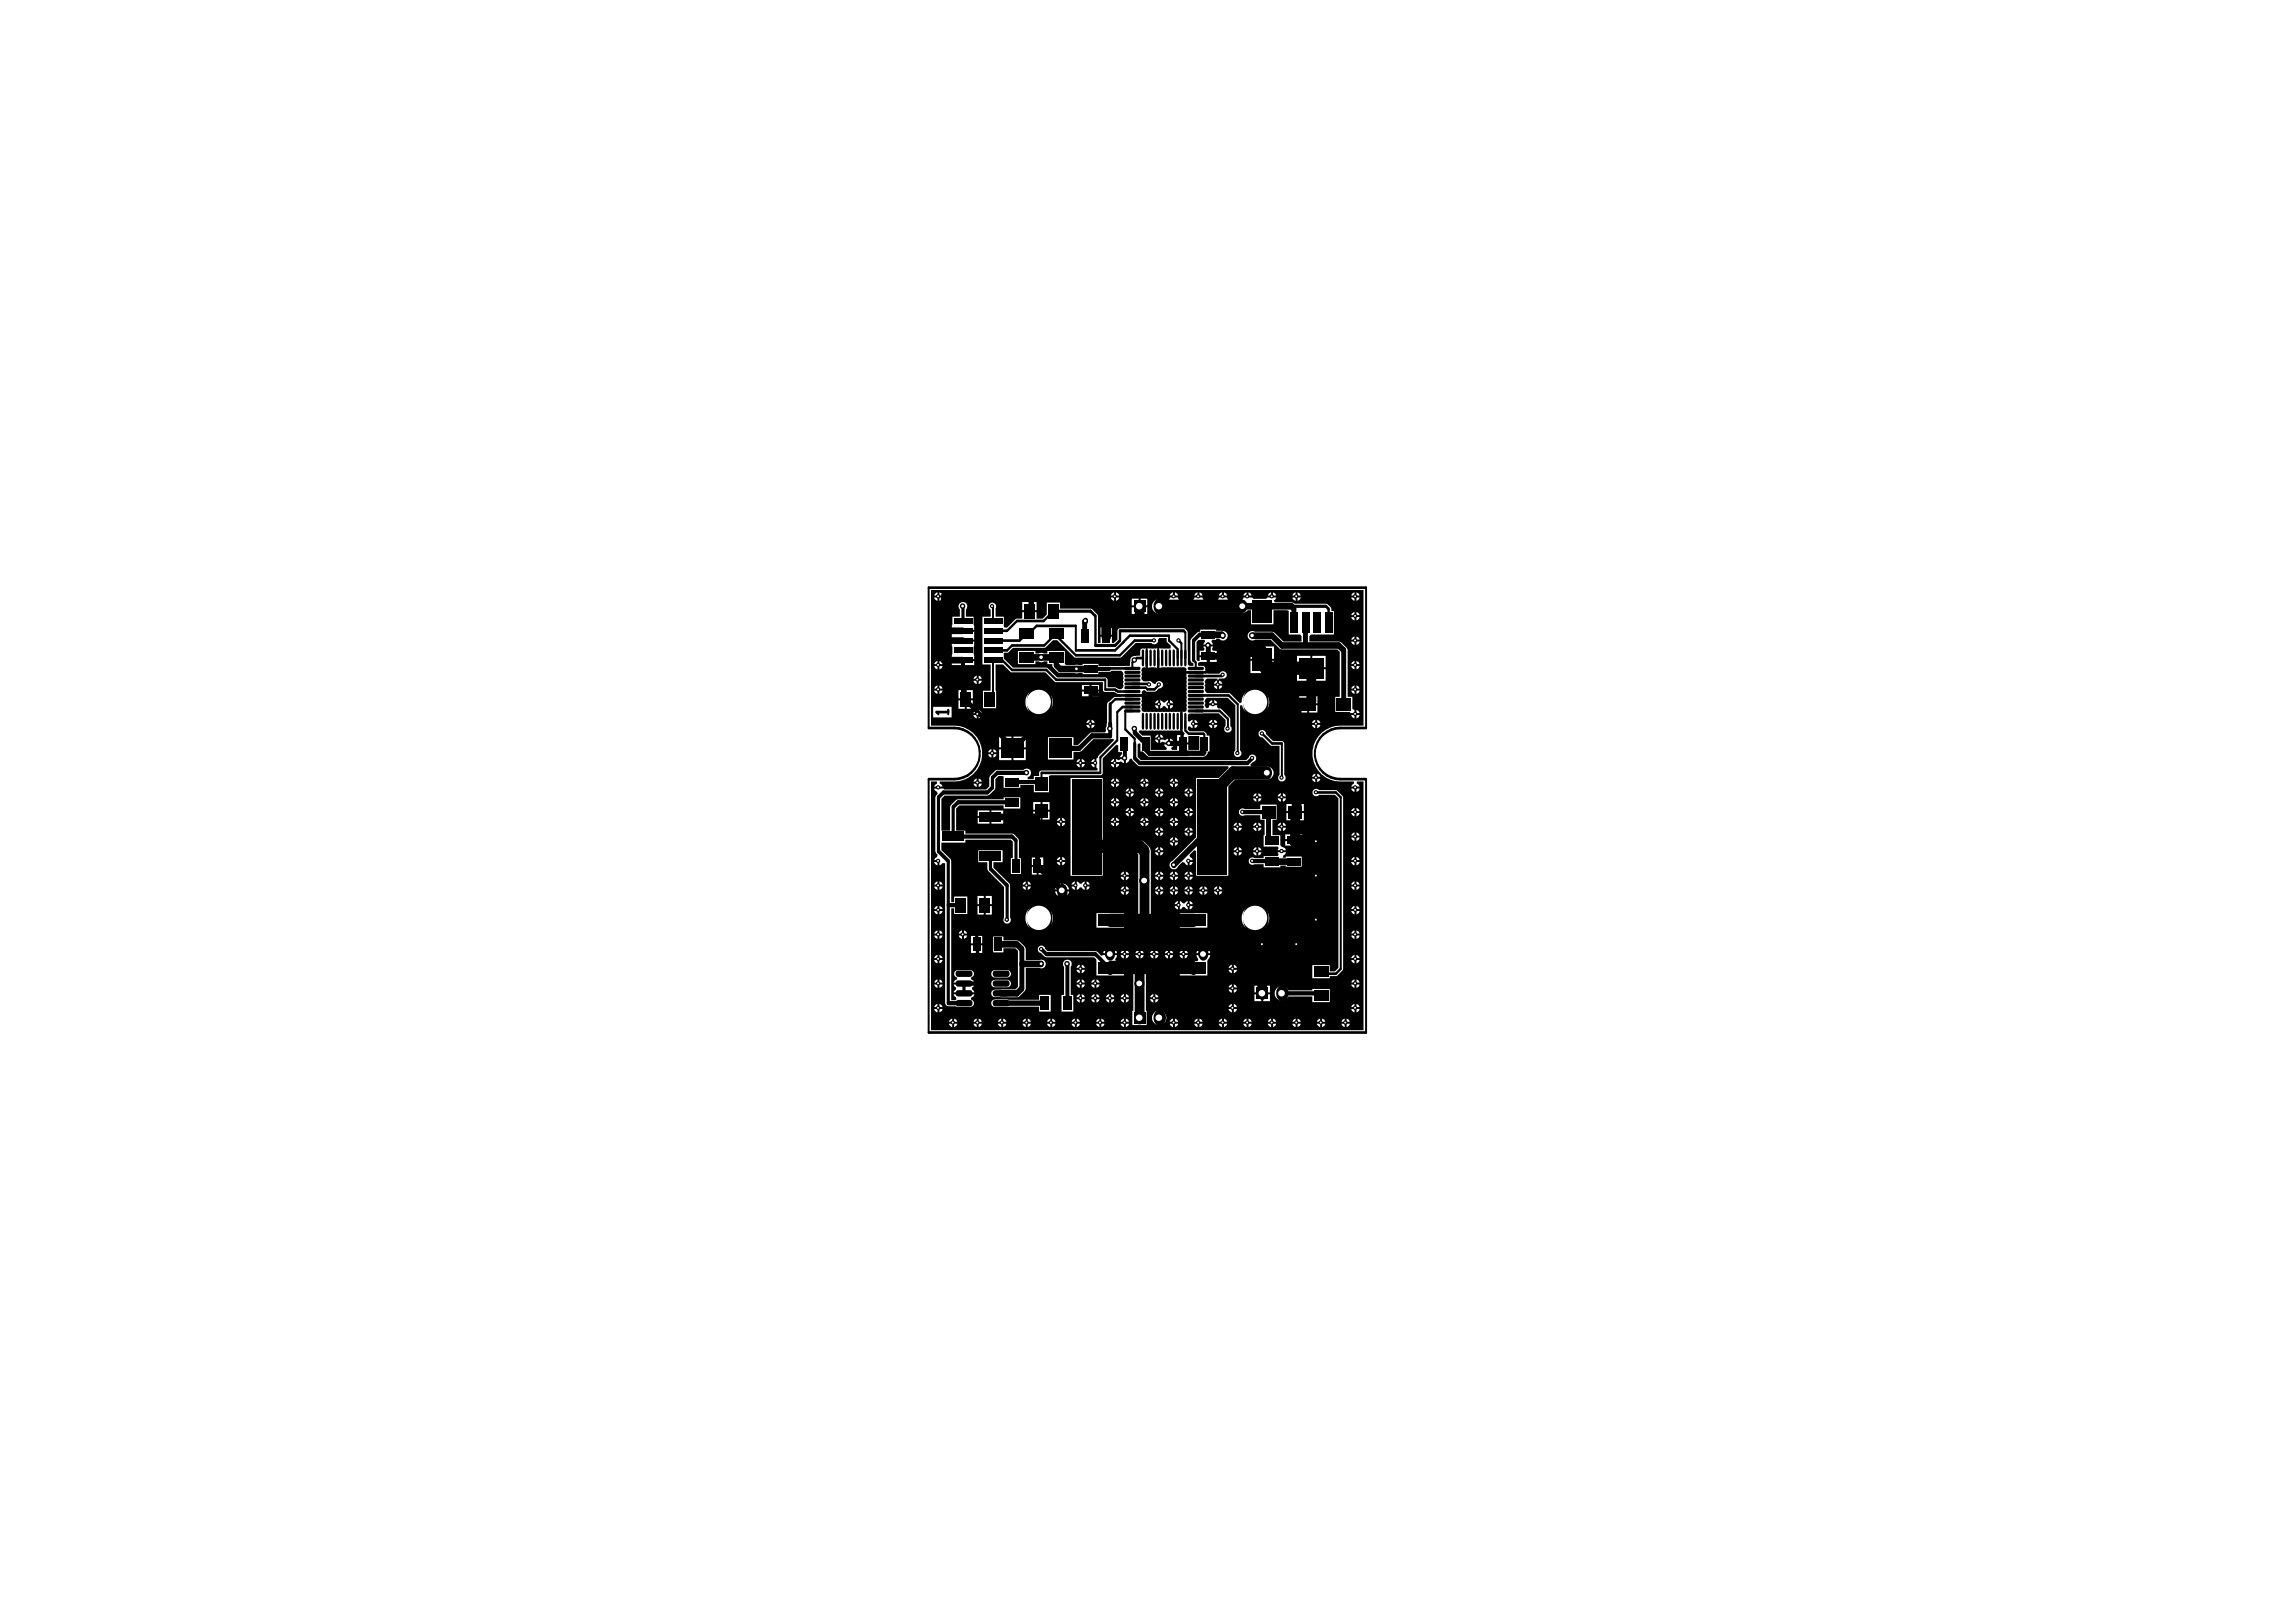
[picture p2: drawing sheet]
<svg xmlns="http://www.w3.org/2000/svg" width="297mm" height="210mm" viewBox="0 0 297 210" stroke-linecap="round" stroke-linejoin="round" font-family="sans-serif">
<path d="M120.1 76.1h56.6v18.1h-3.3a3.3 3.3 0 0 0-3.3 3.3 3.3 3.3 0 0 0 3.3 3.3h3.3v32.8h-56.6v-32.8h3.3a3.3 3.3 0 0 0 3.4-3.3 3.3 3.3 0 0 0-3.4-3.3h-3.3z" fill="none" stroke="#000" stroke-width=".3"/>
<g fill="#fff">
<circle cx="165.8" cy="100.6" r=".13"/>
<circle cx="163.3" cy="94.9" r=".13"/>
<circle cx="170.2" cy="93.7" r=".13"/>
<circle cx="160.1" cy="110.1" r=".13"/>
<circle cx="160.1" cy="107" r=".13"/>
<circle cx="137.2" cy="106.3" r=".13"/>
<circle cx="137.2" cy="111.4" r=".13"/>
<circle cx="145.5" cy="113.3" r=".13"/>
<circle cx="159.4" cy="125.4" r=".13"/>
<circle cx="159.4" cy="127.9" r=".13"/>
<circle cx="159.4" cy="130.4" r=".13"/>
<circle cx="155.6" cy="123.5" r=".37"/>
<circle cx="143.6" cy="123.5" r=".37"/>
<circle cx="148" cy="114" r=".37"/>
<circle cx="151.8" cy="111.9" r=".18"/>
<circle cx="162" cy="82.2" r=".23"/>
<circle cx="160.7" cy="78.4" r=".37"/>
<circle cx="163.9" cy="100" r=".37"/>
<circle cx="138" cy="124.7" r=".18"/>
<circle cx="147.4" cy="127.3" r=".37"/>
<circle cx="132.8" cy="100" r=".18"/>
<circle cx="126.4" cy="87.9" r=".13"/>
<circle cx="124.5" cy="120.9" r=".13"/>
<circle cx="132.8" cy="114.6" r=".13"/>
<circle cx="163.3" cy="122.2" r=".13"/>
<circle cx="167.7" cy="122.2" r=".13"/>
<circle cx="170.2" cy="119" r=".13"/>
<circle cx="170.2" cy="113.3" r=".13"/>
<circle cx="170.2" cy="108.9" r=".13"/>
<circle cx="139.3" cy="86.5" r=".18"/>
<circle cx="140.4" cy="80.3" r=".18"/>
<circle cx="149.3" cy="82.9" r=".13"/>
<circle cx="152.5" cy="82.9" r=".13"/>
<circle cx="134.7" cy="85.1" r=".23"/>
<circle cx="149.9" cy="88.6" r=".13"/>
<circle cx="148.7" cy="88.6" r=".13"/>
<circle cx="128.3" cy="78.4" r=".13"/>
<circle cx="124.5" cy="78.4" r=".18"/>
<circle cx="156.3" cy="83.5" r=".18"/>
<circle cx="151.2" cy="96.2" r=".18"/>
<circle cx="134.7" cy="124.7" r=".18"/>
<circle cx="134.7" cy="122.8" r=".13"/>
<circle cx="130.2" cy="119" r=".13"/>
<circle cx="137.4" cy="115.2" r=".37"/>
<circle cx="162" cy="111.4" r=".13"/>
<circle cx="158.2" cy="82.2" r=".23"/>
<circle cx="143.6" cy="94.3" r=".18"/>
<circle cx="146.7" cy="94.3" r=".18"/>
<circle cx="145.5" cy="98.1" r=".18"/>
<circle cx="160.7" cy="105.1" r=".13"/>
<circle cx="158.8" cy="94.3" r=".13"/>
<circle cx="170.2" cy="102.5" r=".13"/>
<circle cx="160.1" cy="97.5" r=".13"/>
<circle cx="146.7" cy="85.4" r=".18"/>
<circle cx="158.2" cy="87.3" r=".13"/>
<circle cx="144.2" cy="101.3" r=".13"/>
<circle cx="144.2" cy="103.8" r=".13"/>
<circle cx="144.2" cy="106.3" r=".13"/>
<circle cx="146.1" cy="105.1" r=".13"/>
<circle cx="146.1" cy="102.5" r=".13"/>
<circle cx="148" cy="106.3" r=".13"/>
<circle cx="149.9" cy="110.1" r=".13"/>
<circle cx="149.9" cy="107.6" r=".13"/>
<circle cx="151.8" cy="106.3" r=".13"/>
<circle cx="151.8" cy="108.9" r=".13"/>
<circle cx="153.7" cy="107.6" r=".13"/>
<circle cx="139.1" cy="114.6" r=".13"/>
<circle cx="140.4" cy="114.6" r=".13"/>
<circle cx="145.5" cy="115.2" r=".13"/>
<circle cx="149.9" cy="115.2" r=".13"/>
<circle cx="149.9" cy="113.3" r=".13"/>
<circle cx="151.8" cy="113.3" r=".13"/>
<circle cx="151.8" cy="115.2" r=".13"/>
<circle cx="153.7" cy="113.3" r=".13"/>
<circle cx="153.7" cy="115.2" r=".13"/>
<circle cx="153.7" cy="111.4" r=".13"/>
<circle cx="152.5" cy="117.1" r=".13"/>
<circle cx="153.7" cy="117.1" r=".13"/>
<circle cx="145.5" cy="123.5" r=".13"/>
<circle cx="147.4" cy="123.5" r=".13"/>
<circle cx="149.3" cy="123.5" r=".13"/>
<circle cx="151.2" cy="123.5" r=".13"/>
<circle cx="153.1" cy="123.5" r=".13"/>
<circle cx="157.5" cy="115.2" r=".13"/>
<circle cx="155.6" cy="115.2" r=".13"/>
<circle cx="139.8" cy="125.4" r=".13"/>
<circle cx="139.8" cy="127.3" r=".13"/>
<circle cx="141.7" cy="127.3" r=".13"/>
<circle cx="145.5" cy="129.2" r=".13"/>
<circle cx="143.6" cy="129.2" r=".13"/>
<circle cx="141.7" cy="129.2" r=".13"/>
<circle cx="139.8" cy="129.2" r=".13"/>
<circle cx="149.3" cy="129.2" r=".13"/>
<circle cx="165.8" cy="107" r=".13"/>
<circle cx="165.8" cy="110.1" r=".13"/>
<circle cx="165.8" cy="103.2" r=".13"/>
<circle cx="162.6" cy="103.2" r=".13"/>
<circle cx="162.6" cy="107" r=".13"/>
<circle cx="162.6" cy="110.1" r=".13"/>
<circle cx="149.9" cy="91.1" r=".13"/>
<circle cx="151.2" cy="91.1" r=".13"/>
<circle cx="154.4" cy="93.7" r=".13"/>
<circle cx="149.9" cy="95.6" r=".13"/>
<circle cx="156.9" cy="93.7" r=".13"/>
<circle cx="156.9" cy="91.1" r=".13"/>
<circle cx="157.5" cy="88.6" r=".13"/>
<circle cx="141" cy="93.7" r=".13"/>
<circle cx="139.8" cy="98.7" r=".13"/>
<circle cx="141.7" cy="98.7" r=".13"/>
<circle cx="144.2" cy="98.7" r=".13"/>
<circle cx="144.2" cy="77.2" r=".13"/>
<circle cx="151.8" cy="77.2" r=".13"/>
<circle cx="155" cy="77.2" r=".13"/>
<circle cx="158.2" cy="77.2" r=".13"/>
<circle cx="161.3" cy="77.2" r=".13"/>
<circle cx="164.5" cy="77.2" r=".13"/>
<circle cx="167.7" cy="77.2" r=".13"/>
<circle cx="175.3" cy="77.2" r=".13"/>
<circle cx="175.3" cy="79.7" r=".13"/>
<circle cx="175.3" cy="82.9" r=".13"/>
<circle cx="175.3" cy="86" r=".13"/>
<circle cx="175.3" cy="89.2" r=".13"/>
<circle cx="175.3" cy="92.4" r=".13"/>
<circle cx="175.3" cy="101.9" r=".13"/>
<circle cx="175.3" cy="105.1" r=".13"/>
<circle cx="175.3" cy="108.2" r=".13"/>
<circle cx="175.3" cy="111.4" r=".13"/>
<circle cx="175.3" cy="114.6" r=".13"/>
<circle cx="175.3" cy="117.7" r=".13"/>
<circle cx="175.3" cy="120.9" r=".13"/>
<circle cx="175.3" cy="124.1" r=".13"/>
<circle cx="175.3" cy="127.3" r=".13"/>
<circle cx="175.3" cy="130.4" r=".13"/>
<circle cx="174" cy="132.3" r=".13"/>
<circle cx="170.9" cy="132.3" r=".13"/>
<circle cx="167.7" cy="132.3" r=".13"/>
<circle cx="164.5" cy="132.3" r=".13"/>
<circle cx="161.3" cy="132.3" r=".13"/>
<circle cx="158.2" cy="132.3" r=".13"/>
<circle cx="155" cy="132.3" r=".13"/>
<circle cx="151.8" cy="132.3" r=".13"/>
<circle cx="145.5" cy="132.3" r=".13"/>
<circle cx="142.3" cy="132.3" r=".13"/>
<circle cx="139.1" cy="132.3" r=".13"/>
<circle cx="136" cy="132.3" r=".13"/>
<circle cx="132.8" cy="132.3" r=".13"/>
<circle cx="129.6" cy="132.3" r=".13"/>
<circle cx="126.4" cy="132.3" r=".13"/>
<circle cx="123.3" cy="132.3" r=".13"/>
<circle cx="121.4" cy="130.4" r=".13"/>
<circle cx="121.4" cy="127.3" r=".13"/>
<circle cx="121.4" cy="124.1" r=".13"/>
<circle cx="121.4" cy="120.9" r=".13"/>
<circle cx="121.4" cy="117.7" r=".13"/>
<circle cx="121.4" cy="114.6" r=".13"/>
<circle cx="121.4" cy="111.4" r=".13"/>
<circle cx="121.4" cy="101.9" r=".13"/>
<circle cx="121.4" cy="89.2" r=".13"/>
<circle cx="121.4" cy="86" r=".13"/>
<circle cx="121.4" cy="77.2" r=".13"/>
<circle cx="126.4" cy="92.4" r=".13"/>
<circle cx="128.3" cy="97.5" r=".13"/>
<circle cx="126.4" cy="101.3" r=".13"/>
<circle cx="170.2" cy="100.6" r=".13"/>
<circle cx="148" cy="101.3" r=".13"/>
<circle cx="151.8" cy="101.3" r=".13"/>
<circle cx="153.7" cy="102.5" r=".13"/>
<circle cx="149.9" cy="102.5" r=".13"/>
<circle cx="151.8" cy="103.8" r=".13"/>
<circle cx="162" cy="98.1" r=".13"/>
<circle cx="148" cy="103.8" r=".13"/>
<circle cx="149.9" cy="105.1" r=".13"/>
<circle cx="153.7" cy="105.1" r=".13"/>
</g>
<g fill="#000">
<path d="M129.9 84.5h.5l.7-.7h4.1l1-1h.6l2.3 2.3h5.9l1.9-1.9h2.1a.47 .47 0 0 0 .5 .1 .47 .47 0 0 0 .3-.5l.2-.2h.9v.4l.6 .6-.1 .3h-1.1h-.3v2.5l3.2-.1 .3 .2v.2l-.1 .2h1.3v.2h-1.3l.2 .6-.1 .3 .1 .2-.1 .3 .1 .2-.1 .3 .1 .2-.1 .3 .1 .2-.1 .3 .1 .2-.1 .3 .1 .2-.1 .9a.35 .35 0 0 1-.1 .5 .35 .35 0 0 1-.4 0v2.6l.3 .2-.2 .2v1h.6l.1-.9h1.4v1.8h-1.5v-.7h-1.4v.7h-.7l-.1-.2 .2-.1 .2-.4h-1.3l.2 .4 .2 .1-.1 .2h-2v-1.8h-1.1l-.5-.5 .1-.1 5.1-.1 .2 .1v-2.5l-.1 .1-4.3-.1a.47 .47 0 0 1-.7-.4 .37 .37 0 0 0 0-.5 .34 .34 0 0 0 0-.5l.2-.6h-1.3v-.2h1.3l-.1-.2 .2-.4 .5 .2h1.1l.4-.4a.48 .48 0 0 0 .6-.4 .48 .48 0 0 0-.4-.6 .48 .48 0 0 0-.6 .4 .63 .63 0 0 1-.6-.3h-1l-.3-.5a.37 .37 0 0 0 0-.5 .37 .37 0 0 0 0-.5l.3-.3 .1-.1 .2 .1v-2.5h-.2a.34 .34 0 0 0-.5 .3v.7h-.6a.58 .58 0 0 0-.7 .7v.6h-4.1v-.3h-2.1v.2h-2l-.2-.2v-1.7h-2.3v.4h-.4a.63 .63 0 0 0-.7 0h-.4v-.4h-2.3v1.7h2.3v-.3h.4l.3 .1 .4-.1h.4v.3h.6l.1 .4a1.64 1.64 0 0 0 1 .8h1.9l.2 .1 .7-.1v.1h2.1v-.2h1.4l.3-.2h1.2l.3 .2 .1 .3a.37 .37 0 0 0 0 .5 .34 .34 0 0 0 0 .4 .37 .37 0 0 0 0 .6 .55 .55 0 0 1-.7 .4l-.4-.3h-1v-.9l-.1-.2-.2-.1h-6.2l-1.4-1.3h-4.3l-1.2-1.2zM148.5 83.9v2.5l.5-.1 .7 .1v-2.5h-.2zM150.1 90.6v1.1l.5-.3 .5 .3v-1.1l-.5 .3zM151.4 90.6v.4h.4l-.2-.2zM149.6 90.8l-.2 .2h.4v-.4zM151.4 91.3v.4a.49 .49 0 0 0 .4-.4zM149.4 91.3a.49 .49 0 0 0 .4 .4v-.4zM150.1 95v.5h.4l-.1-.3zM149.6 95.2l-.2 .3h.4v-.5zM150.1 95.7v.4l.3-.1 .2 .1h.5v-.5a.54 .54 0 0 1-.6 .1zM152.3 95.1v1h.6v-1zM151.4 95.6v.5h.5a.53 .53 0 0 0-.5-.5zM149.4 95.7a.49 .49 0 0 0 .4 .4v-.4z"/>
<path d="M120.4 76.4h56v17.5h-3l-.7 .1-.6 .1-.6 .3-.5 .4-.5 .6-.3 .5a3.7 3.7 0 0 0-.4 1.9l.1 .7 .3 .7a3.6 3.6 0 0 0 3.2 1.9h1.8v.3l-.2 .1-.2 .3h1.1l-.1-.3-.3-.1v-.3h.9v32.2h-56v-32.2h.8v.3l-.2 .1-.1 .3h1l-.1-.3-.2-.1v-.3h1.8a3.4 3.4 0 0 0 1.9-.5 3.7 3.7 0 0 0 1.4-1.4v-.1a3.6 3.6 0 0 0 .2-2.5v-.1a3.6 3.6 0 0 0-1-1.6v-.1a4.1 4.1 0 0 0-1.8-.8l-3.7-.1zM175.5 76.7v.4h.4l-.1-.3zM175 76.8l-.2 .3h.4v-.4zM167.9 76.7v.4h.4l-.1-.3zM167.3 76.8l-.1 .3h.4v-.4zM164.7 76.7v.4h.4l-.1-.3zM164.2 76.8l-.2 .3h.4v-.4zM161.5 76.7v.4h.4l-.1-.3zM161 76.8l-.1 .3h.4v-.4zM158.4 76.7v.4h.4l-.2-.3zM157.8 76.8l-.1 .3h.4v-.4zM155.2 76.7v.4h.4l-.1-.3zM154.6 76.8l-.1 .3h.4v-.4zM152 76.7v.4h.4l-.1-.3zM151.5 76.8l-.2 .3h.5v-.4zM144.4 76.7v.4h.4l-.1-.3zM143.9 76.8l-.2 .3h.4v-.4zM121.5 76.7v.4h.4l-.1-.3zM121 76.8l-.1 .3h.4v-.4zM149.3 77.8a.94 .94 0 0 0-.1 1.2 .94 .94 0 0 0 1.2 .3h10.4l.4-.1 .2-.2h.5v1.8h2.8v-1.8h1.8l.2 .1v3h1.5l.2 .2v.7h-2.4l-1.3-1.2h-2.3a.62 .62 0 0 0-1 .5 .62 .62 0 0 0 1 .5h2l1.1 1.1 .3 .1h7.2l.3 .4v5.8h-.6v1.9h1.9l.1 .2h.5v-.4l-.2-.2v-1.5h-.7v-6a1.79 1.79 0 0 0-.9-1.1l-4-.1v-.7l.2-.2h3v-3h-.4v-.3a.92 .92 0 0 0-.6-.7h-4.1l-.4-.1h-2.2l-.1-.3 .2-.1 .1-.3h-1.1l-.2 .2h-1.7l-.1-.2h-1.1l-.2 .3h-1.8l-.1-.3h-1.1l-.2 .3h-1.8l-.1-.3h-1.1l-.1 .3h-1.9l-.1-.3h-1.1l-.1 .3h-.8a.87 .87 0 0 0-1.1 .2zM175.5 77.3v.4a.49 .49 0 0 0 .4-.4zM174.8 77.3a.49 .49 0 0 0 .4 .4v-.4zM121.5 77.3v.4a.49 .49 0 0 0 .4-.4zM120.9 77.3a.49 .49 0 0 0 .4 .4v-.4zM167.9 77.3v.4a.49 .49 0 0 0 .4-.4zM167.2 77.3a.49 .49 0 0 0 .4 .4v-.4zM144.4 77.3v.4a.49 .49 0 0 0 .4-.4zM143.7 77.3a.49 .49 0 0 0 .4 .4v-.4zM147.6 77.5v.8h.8v-.8zM146.4 77.5v.8h.9v-.8zM133.3 77.9v1.1h.8v-1.1zM132.3 77.9v1.1h.8v-1.1zM147.6 78.6v.9h.8v-.9zM146.4 78.6v.9h.9v-.9zM175.5 79.2v.4h.4l-.1-.3zM175 79.3l-.2 .3h.4v-.4zM128 78.1a.49 .49 0 0 0 .2 .8v.9h-1.1v6.2h1.1v3.4h-1v2.2h1.7l-.1-5.6h1l1 1h4.4l1.3 1.3h6.2v.9a.27 .27 0 0 0 .3 .3h1.1l.4 .3h.3l.2 .3-.8 .1-.9 .8-.1 2.5-.2 .8 .1 .2-.1 .3h-1.9l-1.6 1.6h-.6v-1h-3.3v2.9h3.3v-1h.7l.3-.1 1.5-1.5 2.4-.1 .3 .1v.1l-2.3 2.4v1.2l.2 .1v.2h-7.3l-.3 .2v.5h-.7v.4h-.7l-.1-.2 .1-.1a.57 .57 0 0 0 .3-.8 .57 .57 0 0 0-.9-.1l-3.5 .1-.9 .8v1.3l-.4 .4h-5.4l-.1-.2h-1.2l.1 .3 .2 .2 .1 .2-.3 .5v7l.3 .4-.1 .3-.2 .1-.1 .3h.5v.1h.1v.6l.4-.3h.3l.1 .1v18l.1 .3 .3 .1 3 .1a.48 .48 0 0 0 .3-.5 .48 .48 0 0 0-.4-.4v-.3l.3-.1 .2-.3h-2.7l.3 .4v.2l-.1 .1h-.5v-11.9h.3v.8h1.7v-2.3h-1.7v.8h-.3v-5.4l-.1-.2-1.2-1.2v-1h3.1v-.3h5.9l.2 .2v2.1h-.2v2.1h1.3v-2.1h-.3v-2.4a1.23 1.23 0 0 0-.9-.7h-6v-.4h-1.2v-2.9l.4-.4h5.7v.4h2.2v-1.4h-2.2v.2l-6 .1-.8 .7-.1 .3v3h-1.1v-4.1l.4-.4 5.7-.1 .8-.8 .1-1.3 .4-.4 .6 .1v1.4h2.2v-.3h1.7v.9h2v-2.1l.2-.1h6.6l.2-.3v-1.9l1.7-1.7 .3 .1v.8h.4l.1 .3-.3 .4h.6v.1h.2v.6a.63 .63 0 0 0 .5-.5h.2l.8 .8 .2 .2h11.5l.1 .2-1.3 1.3h-3v7.7l-3 3a.57 .57 0 0 0-.2 .9 .57 .57 0 0 0 .9-.2l.6-.5h.2l.2 .2 .3 .2v-.6h.1v-.1h.5l-.1-.3-.2-.1-.1-.3 .6-.6 .2 .1v3.2h4.2v-11.5l.9-.9h4a.83 .83 0 0 0 1-.9 .83 .83 0 0 0-1-.8h-1.9l-.1-.2 .4-.4a.48 .48 0 0 0 .1-.8 .48 .48 0 0 0-.7 .2l-.4 .4h-13.6l-.4-.4v-1.7l.2-.1 .1 .1v1h.3l.8 .6h7.1l.3-.1 .2-.3v-.2h.3v-2.1h-.4l-.1-.3-.2-.2-1.9-.1-.2-.2v-.3l.2-.1 .4 .2v-1.1l-.4 .3-.2-.1v-.7l.2-.3h3.8l.9 .9-.1 .8a.48 .48 0 0 0 0 .7 .48 .48 0 0 0 .7-.1 .48 .48 0 0 0 0-.6l-.1-1.1-1.1-1.1-.4-.1-.2-.3 .1-.1h-1.1l-.1 .3a.38 .38 0 0 1-.4-.5l-.1-.4 .3-.4h2.7l1 1v5.8a.47 .47 0 0 0 0 .7 .47 .47 0 0 0 .7 0 .47 .47 0 0 0-.1-.7v-5.8h.3a1.79 1.79 0 0 0 2.9 .9 1.79 1.79 0 0 0-.4-3 1.79 1.79 0 0 0-2.6 1.7l-.2 .1-1.3-1.3h-3l-.3-.5a.37 .37 0 0 0 0-.5 .37 .37 0 0 0 0-.5l.3-.4h1.4v.1h.2v-.1h.4a.49 .49 0 0 0 .6-.3 .49 .49 0 0 0-.3-.6 .49 .49 0 0 0-.6 .3h-1.6l-.2-.2-.2-.7-.2-.1h-.6v-.4l.2-.1h1v-.6h-1v.4l-.2 .1-.2-.2v-2.3l.3-.3h.7l.1 .3-.2 .3h1.2l-.2-.3 .1-.3h.5v-.2h.4l.1 .1a.63 .63 0 0 0 1-.3 .63 .63 0 0 0-.7-.8h-.8v-.1h-2v.3l-.4 .1-.8 .7-.1 .3v2.5l.1 .3 .3 .2v.3h-.5l-.2-.3v-4l-.1-.3-.3-.3h-8.4a.31 .31 0 0 0-.3 .3v1.2l-.5 .4h-.2v-.8h-1.5v.8h-.3v-3.5l-.1-.2-.7-.6-.2-.1h-4v-.8h-1.7v1.5l-.5 .6h-.8v-.9h-1.8v.9h-.9l-1.1 1.1h-.3l-.1-.1v-1.3h-1.1v-1.1a.49 .49 0 0 0-.1-.6 .49 .49 0 0 0-.7 0zM175.5 79.9v.4a.49 .49 0 0 0 .4-.4zM174.8 79.9a.49 .49 0 0 0 .4 .4v-.4zM124.2 78.1a.55 .55 0 0 0 0 .8v.9h-1l-.1 1.7h2.9v-1.7h-1v-.9a.57 .57 0 0 0 0-.8 .57 .57 0 0 0-.8 0zM143.2 81.2v.9h.7v-.9zM142.4 81.2v.9h.6v-.9zM175.5 82.4v.4h.4l-.1-.3zM175 82.5l-.2 .3h.4v-.4zM123.1 81.8v1h2.9v-1zM175.5 83v.5a.49 .49 0 0 0 .4-.5zM174.8 83a.49 .49 0 0 0 .4 .5v-.5zM155.7 83.7l.1 .3v.1l-.1 .1h-.5v.6h2.2v-.6h-.5a.4 .4 0 0 1 0-.5zM163.4 83.7v1.6h1.4v-1.6zM161.8 83.7v1.6h1.4v-1.6zM123.1 83l.1 .8-.1 1.5h2.9v-.7v-1.6zM156.4 85.1v.6h1v-.6zM175.5 85.5v.4h.4l-.1-.2zM175 85.7l-.2 .2h.4v-.4zM121.5 85.5v.4h.4l-.1-.2zM121 85.7l-.1 .2h.4v-.4zM124.7 85.6v.5h1.3v-.5zM123.1 85.6v.5h1.4v-.5zM169.8 84.9v1.4h1.7v-1.4zM167.8 84.9v1.4h1.7v-1.4zM175.5 86.2v.4a.49 .49 0 0 0 .4-.4zM174.8 86.2a.49 .49 0 0 0 .4 .4v-.4zM121.5 86.2v.4a.49 .49 0 0 0 .4-.4zM120.9 86.2a.49 .49 0 0 0 .4 .4v-.4zM163.4 85.5v1.6h1.4v-1.6zM161.8 85.5v1.6h1.4v-1.6zM126.6 87.4v.4h.4l-.1-.2zM126.1 87.6l-.1 .2h.4v-.4zM169.8 86.6v1.5h1.7v-1.5zM167.8 86.6v1.5h1.7v-1.5zM157.7 88.1v.4h.4l-.1-.3zM157.2 88.2l-.1 .3h.4v-.4zM126.6 88.1v.4a.49 .49 0 0 0 .4-.4zM126 88.1a.49 .49 0 0 0 .4 .4v-.4zM175.5 88.7v.4h.4l-.1-.2zM175 88.9l-.2 .2h.4v-.4zM121.5 88.7v.4h.4l-.1-.2zM121 88.9l-.1 .2h.4v-.4zM157.7 88.7v.5a.49 .49 0 0 0 .4-.5zM157.1 88.7a.49 .49 0 0 0 .4 .5v-.5zM141.2 88.7v.5h1v-.5zM140 88.7v.5h1v-.5zM121.5 89.4v.4a.49 .49 0 0 0 .4-.4zM120.9 89.4a.49 .49 0 0 0 .4 .4v-.4zM175.5 89.4v.4a.49 .49 0 0 0 .4-.4zM174.8 89.4a.49 .49 0 0 0 .4 .4v-.4zM141.2 89.5v.6h1v-.6zM140 89.5v.6h1v-.6zM125.1 89.3v1.1h.8v-1.1zM124 89.3v1.1h.8v-1.1zM169.4 90.1v.9h1v-.9zM168.1 90.1v.9h1v-.9zM157.1 90.6v.4h.4l-.1-.2zM156.5 90.8l-.1 .2h.4v-.4zM125.1 90.6v1.1h.8v-1.1zM124 90.6v1.1h.8v-1.1zM169.4 91.3v.9h1v-.9zM168.1 91.3v.9h1v-.9zM175.5 91.9v.4h.4l-.1-.3zM126.6 91.9v.4h.4l-.1-.3zM126.1 92l-.1 .3h.4v-.4zM132.6 90.9a1.8 1.8 0 0 0 3.6 0 1.8 1.8 0 0 0-3.6 0zM120.7 91.5v1.3h2.4v-1.3zM175.5 92.5v.5a.49 .49 0 0 0 .4-.5zM174.8 92.5a.49 .49 0 0 0 .4 .5v-.5zM126.6 92.5v.5a.49 .49 0 0 0 .4-.5zM126 92.5a.49 .49 0 0 0 .4 .5v-.5zM170.4 93.1v.4h.4l-.1-.2zM169.9 93.3l-.1 .2h.4v-.4zM157.1 93.1v.4h.4l-.1-.2zM156.5 93.3l-.1 .2h.4v-.4zM154.5 93.1v.4h.4l-.1-.2zM141.2 93.1v.4h.4l-.1-.2zM140.7 93.3l-.1 .2h.4v-.4zM170.4 93.8v.4a.49 .49 0 0 0 .4-.4zM169.8 93.8a.49 .49 0 0 0 .4 .4v-.4zM157.1 93.8v.4a.49 .49 0 0 0 .4-.4zM156.4 93.8a.49 .49 0 0 0 .4 .4v-.4zM154.5 93.8v.4a.49 .49 0 0 0 .4-.4zM141.2 93.8v.4a.49 .49 0 0 0 .4-.4zM140.6 93.8a.49 .49 0 0 0 .4 .4v-.4zM131.1 95.3v1.4h1.6v-1.4zM129.3 95.3v1.4h1.6v-1.4zM128.5 96.9v.5h.4l-.1-.3zM128 97.1l-.1 .3h.4v-.5zM128.5 97.6v.4a.49 .49 0 0 0 .4-.4zM127.9 97.6a.49 .49 0 0 0 .4 .4v-.4zM131.1 97v1.4h1.6v-1.4zM129.3 97v1.4h1.6v-1.4zM143.9 98.4l-.2 .2h.4v-.4zM141.3 98.4l-.1 .2h.4v-.4zM139.9 98.2v.4h.5l-.2-.2zM139.4 98.4l-.1 .2h.4v-.4zM144.4 98.2v.4l.6-.1 .4 .2v-.5h-.5l-.2 .2zM144.4 98.9v.4a.49 .49 0 0 0 .4-.4zM143.7 98.9a.49 .49 0 0 0 .4 .4v-.4zM141.2 98.9a.49 .49 0 0 0 .4 .4v-.4zM139.9 98.9v.4a.49 .49 0 0 0 .5-.4zM139.3 98.9a.49 .49 0 0 0 .4 .4v-.4zM170.4 100.1v.4h.4l-.1-.2zM169.9 100.3l-.1 .2h.4v-.4zM162.9 94.6a.47 .47 0 0 0-.1 .6 .47 .47 0 0 0 .5 .2l1.1 1.1h1.1v3.8a.47 .47 0 0 0 0 .7 .47 .47 0 0 0 .7 0 .47 .47 0 0 0-.1-.7v-4.2l-.3-.2h-1.1l-.9-.9a.5 .5 0 0 0-.3-.5 .5 .5 0 0 0-.6 .1zM152 100.8v.4h.4l-.1-.3zM151.5 100.9l-.2 .3h.5v-.4zM148.2 100.8v.4h.4l-.1-.3zM147.7 100.9l-.2 .3h.4v-.4zM144.4 100.8v.4h.4l-.1-.3zM143.9 100.9l-.2 .3h.4v-.4zM126.6 100.8v.4h.4l-.1-.3zM126.1 100.9l-.1 .3h.4v-.4zM170.4 100.8v.4a.49 .49 0 0 0 .4-.4zM169.8 100.8a.49 .49 0 0 0 .4 .4v-.4zM152 101.4v.4a.49 .49 0 0 0 .4-.4zM151.3 101.4a.49 .49 0 0 0 .5 .4v-.4zM148.2 101.4v.4a.49 .49 0 0 0 .4-.4zM147.5 101.4a.49 .49 0 0 0 .4 .4v-.4zM144.4 101.4v.4a.49 .49 0 0 0 .4-.4zM143.7 101.4a.49 .49 0 0 0 .4 .4v-.4zM126.6 101.4v.4a.49 .49 0 0 0 .4-.4zM126 101.4a.49 .49 0 0 0 .4 .4v-.4zM153.9 102v.4h.4l-.1-.2zM153.4 102.2l-.2 .2h.5v-.4zM150.1 102v.4h.4l-.1-.2zM149.6 102.2l-.2 .2h.4v-.4zM146.3 102v.4h.4l-.1-.2zM145.8 102.2l-.2 .2h.4v-.4zM175.5 102v.5a.49 .49 0 0 0 .4-.5zM174.8 102a.49 .49 0 0 0 .4 .5v-.5zM166 102.7v.4h.4l-.2-.3zM165.4 102.8l-.1 .3h.4v-.4zM162.8 102.7v.4h.4l-.1-.3zM162.3 102.8l-.2 .3h.4v-.4zM153.9 102.7v.4a.49 .49 0 0 0 .4-.4zM153.2 102.7a.49 .49 0 0 0 .5 .4v-.4zM150.1 102.7v.4a.49 .49 0 0 0 .4-.4zM149.4 102.7a.49 .49 0 0 0 .4 .4v-.4zM146.3 102.7v.4a.49 .49 0 0 0 .4-.4zM145.6 102.7a.49 .49 0 0 0 .4 .4v-.4zM152 103.3v.4h.4l-.1-.3zM151.5 103.4l-.2 .3h.5v-.4zM148.2 103.3v.4h.4l-.1-.3zM147.7 103.4l-.2 .3h.4v-.4zM144.4 103.3v.4h.4l-.1-.3zM143.9 103.4l-.2 .3h.4v-.4zM166 103.3v.4a.49 .49 0 0 0 .4-.4zM165.3 103.3a.49 .49 0 0 0 .4 .4v-.4zM162.8 103.3v.4a.49 .49 0 0 0 .4-.4zM162.1 103.3a.49 .49 0 0 0 .4 .4v-.4zM152 103.9v.5a.49 .49 0 0 0 .4-.5zM151.3 103.9a.49 .49 0 0 0 .5 .5v-.5zM148.2 103.9v.5a.49 .49 0 0 0 .4-.5zM147.5 103.9a.49 .49 0 0 0 .4 .5v-.5zM144.4 103.9v.5a.49 .49 0 0 0 .4-.5zM143.7 103.9a.49 .49 0 0 0 .4 .5v-.5zM160.4 104.8a.49 .49 0 0 0 0 .6 .49 .49 0 0 0 .6 .1h2v.6h.6v2h-.1v1.5h1.8a.34 .34 0 0 1 0 .4h1.1a.54 .54 0 0 0-.6-.4l-.2-.2v-1.3h-1v-2h.6v-2h-2.2v.6h-2a.47 .47 0 0 0-.6 .1zM134.9 103.8v1h.9v-1zM133.7 103.8v1h.9v-1zM175.5 104.6v.4h.4l-.1-.3zM175 104.7l-.2 .3h.4v-.4zM167.7 104v1h1v-1zM166.4 104v1h1v-1zM153.9 104.6v.4h.4l-.1-.3zM153.4 104.7l-.2 .3h.5v-.4zM150.1 104.6v.4h.4l-.1-.3zM149.6 104.7l-.2 .3h.4v-.4zM146.3 104.6v.4h.4l-.1-.3zM145.8 104.7l-.2 .3h.4v-.4zM128.3 104.9v.7h1.5v-.7zM126.5 104.9v.7h1.5v-.7zM175.5 105.2v.4a.49 .49 0 0 0 .4-.4zM174.8 105.2a.49 .49 0 0 0 .4 .4v-.4zM153.9 105.2v.4a.49 .49 0 0 0 .4-.4zM153.2 105.2a.49 .49 0 0 0 .5 .4v-.4zM150.1 105.2v.4a.49 .49 0 0 0 .4-.4zM149.4 105.2a.49 .49 0 0 0 .4 .4v-.4zM146.3 105.2v.4a.49 .49 0 0 0 .4-.4zM145.6 105.2a.49 .49 0 0 0 .4 .4v-.4zM134.9 105v1.1h.9v-1.1zM133.7 105v1.1h.9v-1.1zM167.7 105.2v1h1v-1zM166.4 105.2v1h1v-1zM152 105.8v.4h.4l-.1-.2zM151.5 106l-.2 .2h.5v-.4zM148.2 105.8v.4h.4l-.1-.2zM147.7 106l-.2 .2h.4v-.4zM144.4 105.8v.4h.4l-.1-.2zM143.9 106l-.2 .2h.4v-.4zM137.4 105.8v.4h.4l-.1-.2zM136.9 106l-.2 .2h.5v-.4zM128.3 105.8v.8h1.5v-.8zM126.5 105.8v.8h1.5v-.8zM166 106.5v.4h.4l-.2-.3zM165.4 106.6l-.1 .3h.4v-.4zM162.8 106.5v.4h.4l-.1-.3zM162.3 106.6l-.2 .3h.4v-.4zM160.3 106.5v.4h.4l-.2-.3zM159.7 106.6l-.1 .3h.4v-.4zM152 106.5v.4a.49 .49 0 0 0 .4-.4zM151.3 106.5a.49 .49 0 0 0 .5 .4v-.4zM148.2 106.5v.4a.49 .49 0 0 0 .4-.4zM147.5 106.5a.49 .49 0 0 0 .4 .4v-.4zM144.4 106.5v.4a.49 .49 0 0 0 .4-.4zM143.7 106.5a.49 .49 0 0 0 .4 .4v-.4zM137.4 106.5v.4a.49 .49 0 0 0 .4-.4zM136.7 106.5a.49 .49 0 0 0 .5 .4v-.4zM153.9 107.1v.4h.4l-.1-.3zM153.4 107.2l-.2 .3h.5v-.4zM150.1 107.1v.4h.4l-.1-.3zM149.6 107.2l-.2 .3h.4v-.4zM166 107.1v.4a.49 .49 0 0 0 .4-.4zM165.3 107.1a.49 .49 0 0 0 .4 .4v-.4zM162.8 107.1v.4a.49 .49 0 0 0 .4-.4zM162.1 107.1a.49 .49 0 0 0 .4 .4v-.4zM160.3 107.1v.4a.49 .49 0 0 0 .4-.4zM159.6 107.1a.49 .49 0 0 0 .4 .4v-.4zM175.5 107.7v.4h.4l-.1-.2zM175 107.9l-.2 .2h.4v-.4zM153.9 107.8v.4a.49 .49 0 0 0 .4-.4zM153.2 107.8a.49 .49 0 0 0 .5 .4v-.4zM150.1 107.8v.4a.49 .49 0 0 0 .4-.4zM149.4 107.8a.49 .49 0 0 0 .4 .4v-.4zM167.5 108v.6h1v-.6zM166.3 108v.6h1v-.6zM170.4 108.4v.4h.4l-.1-.3zM169.9 108.5l-.1 .3h.4v-.4zM152 108.4v.4h.4l-.1-.3zM151.5 108.5l-.2 .3h.5v-.4zM175.5 108.4v.4a.49 .49 0 0 0 .4-.4zM174.8 108.4a.49 .49 0 0 0 .4 .4v-.4zM167.5 108.8v.6h1v-.6zM166.3 108.8v.6h1v-.6zM170.4 109v.5a.49 .49 0 0 0 .4-.5zM169.8 109a.49 .49 0 0 0 .4 .5v-.5zM152 109v.5a.49 .49 0 0 0 .4-.5zM151.3 109a.49 .49 0 0 0 .5 .5v-.5zM162.8 109.6v.4h.4l-.1-.2zM162.3 109.8l-.2 .2h.4v-.4zM160.3 109.6v.4h.4l-.2-.2zM159.7 109.8l-.1 .2h.4v-.4zM150.1 109.6v.4h.4l-.1-.2zM149.6 109.8l-.2 .2h.4v-.4zM162.8 110.3v.4a.49 .49 0 0 0 .4-.4zM162.1 110.3a.49 .49 0 0 0 .4 .4v-.4zM160.3 110.3v.4a.49 .49 0 0 0 .4-.4zM159.6 110.3a.49 .49 0 0 0 .4 .4v-.4zM150.1 110.3v.4a.49 .49 0 0 0 .4-.4zM149.4 110.3a.49 .49 0 0 0 .4 .4v-.4zM161.7 111.1a.49 .49 0 0 0 0 .7 .49 .49 0 0 0 .6 0h1.2v.4h2.1v-.2h.7v.2h2.1v-1.4h-2.1v.2h-.4l.1-.3 .2-.1 .2-.3h-1.1a.37 .37 0 0 1 0 .5h-1.8v.2h-1.2a.47 .47 0 0 0-.6 .1zM175.5 110.9v.4h.4l-.1-.3zM175 111l-.2 .3h.4v-.4zM137.4 110.9v.4h.4l-.1-.3zM136.9 111l-.2 .3h.5v-.4zM134.4 111v.9h.6v-.9zM133.5 111v.9h.6v-.9zM175.5 111.6v.4a.49 .49 0 0 0 .4-.4zM174.8 111.6a.49 .49 0 0 0 .4 .4v-.4zM153.9 111.6v.4a.49 .49 0 0 0 .4-.4zM137.4 111.6v.4a.49 .49 0 0 0 .4-.4zM136.7 111.6a.49 .49 0 0 0 .5 .4v-.4zM120.9 111.6a.49 .49 0 0 0 .4 .4v-.4zM134.4 112.2v1h.6v-1zM133.5 112.2v1h.6v-1zM170.4 112.8v.4h.4l-.1-.2zM169.9 113l-.1 .2h.4v-.4zM153.9 112.8v.4h.4l-.1-.2zM153.4 113l-.2 .2h.5v-.4zM152 112.8v.4h.4l-.1-.2zM151.5 113l-.2 .2h.5v-.4zM150.1 112.8v.4h.4l-.1-.2zM149.6 113l-.2 .2h.4v-.4zM145.7 112.8v.4h.4l-.2-.2zM145.1 113l-.1 .2h.4v-.4zM170.4 113.5v.4a.49 .49 0 0 0 .4-.4zM169.8 113.5a.49 .49 0 0 0 .4 .4v-.4zM153.9 113.5v.4a.49 .49 0 0 0 .4-.4zM153.2 113.5a.49 .49 0 0 0 .5 .4v-.4zM152 113.5v.4a.49 .49 0 0 0 .4-.4zM151.3 113.5a.49 .49 0 0 0 .5 .4v-.4zM150.1 113.5v.4a.49 .49 0 0 0 .4-.4zM149.4 113.5a.49 .49 0 0 0 .4 .4v-.4zM145.7 113.5v.4a.49 .49 0 0 0 .4-.4zM145 113.5a.49 .49 0 0 0 .4 .4v-.4zM139.3 114.1v1.1l.5-.4 .5 .4v-1.1l-.5 .3zM175.5 114.1v.4h.4l-.1-.3zM175 114.2l-.2 .3h.4v-.4zM140.6 114.1v.4h.4l-.1-.3zM138.8 114.2l-.2 .3h.5v-.4zM133 114.1v.4h.4l-.2-.3zM132.4 114.2l-.1 .3h.4v-.4zM121.5 114.1v.4h.4l-.1-.3zM121 114.2l-.1 .3h.4v-.4zM157.7 114.7v.4h.4l-.1-.2zM157.2 114.9l-.1 .2h.4v-.4zM155.8 114.7v.4h.4l-.1-.2zM155.3 114.9l-.1 .2h.4v-.4zM153.9 114.7v.4h.4l-.1-.2zM153.4 114.9l-.2 .2h.5v-.4zM152 114.7v.4h.4l-.1-.2zM151.5 114.9l-.2 .2h.5v-.4zM150.1 114.7v.4h.4l-.1-.2zM149.6 114.9l-.2 .2h.4v-.4zM145.7 114.7v.4h.4l-.2-.2zM145.1 114.9l-.1 .2h.4v-.4zM137.5 114.3v.8h.8a.9 .9 0 0 0-.8-.8zM136.8 114.6l-.3 .5h.8v-.8zM175.5 114.7v.5a.49 .49 0 0 0 .4-.5zM174.8 114.7a.49 .49 0 0 0 .4 .5v-.5zM140.6 114.7v.5a.49 .49 0 0 0 .4-.5zM138.6 114.7a.49 .49 0 0 0 .5 .5v-.5zM133 114.7v.5a.49 .49 0 0 0 .4-.5zM132.3 114.7a.49 .49 0 0 0 .4 .5v-.5zM121.5 114.7v.5a.49 .49 0 0 0 .4-.5zM120.9 114.7a.49 .49 0 0 0 .4 .5v-.5zM157.7 115.4v.4a.49 .49 0 0 0 .4-.4zM157.1 115.4a.49 .49 0 0 0 .4 .4v-.4zM155.8 115.4v.4a.49 .49 0 0 0 .4-.4zM155.2 115.4a.49 .49 0 0 0 .4 .4v-.4zM153.9 115.4v.4a.49 .49 0 0 0 .4-.4zM153.2 115.4a.49 .49 0 0 0 .5 .4v-.4zM152 115.4v.4a.49 .49 0 0 0 .4-.4zM151.3 115.4a.49 .49 0 0 0 .5 .4v-.4zM150.1 115.4v.4a.49 .49 0 0 0 .4-.4zM149.4 115.4a.49 .49 0 0 0 .4 .4v-.4zM145.7 115.4v.4a.49 .49 0 0 0 .4-.4zM145 115.4a.49 .49 0 0 0 .4 .4v-.4zM137.5 115.4v.7a.83 .83 0 0 0 .8-.7zM136.5 115.4a.83 .83 0 0 0 .8 .7v-.7zM152.6 116.6v1.1l.5-.3 .6 .3v-1.1l-.6 .3zM153.9 116.6v.4h.4l-.1-.2zM152.1 116.8l-.1 .2h.4v-.4zM127.5 115.9v1.1h.8v-1.1zM126.5 115.9v1.1h.8v-1.1zM175.5 117.2v.4h.4l-.1-.2zM175 117.4l-.2 .2h.4v-.4zM121.5 117.2v.4h.4l-.1-.2zM121 117.4l-.1 .2h.4v-.4zM153.9 117.3v.4a.49 .49 0 0 0 .4-.4zM152 117.3a.49 .49 0 0 0 .4 .4v-.4zM138.5 100.7v12.6h4.2v-2.9h4.4l.2 .1v7.8h-1.9v-.1h-3.6v1.9h3.6v-.2h7.2v.2h3.6v-1.9h-3.6v.1h-3.7v-8.3a2.37 2.37 0 0 0-1.1-1.2l-.4-.1h-4.7v-8zM175.5 117.9v.4a.49 .49 0 0 0 .4-.4zM174.8 117.9a.49 .49 0 0 0 .4 .4v-.4zM121.5 117.9v.4a.49 .49 0 0 0 .4-.4zM120.9 117.9a.49 .49 0 0 0 .4 .4v-.4zM127.5 117.3v1.1h.8v-1.1zM126.5 117.3v1.1h.8v-1.1zM170.4 118.5v.4h.4l-.1-.2zM169.9 118.7l-.1 .2h.4v-.4zM126.6 110v1.6h1.1v.8l.2 .3 2 2.1v4a.48 .48 0 0 0 .4 .7 .48 .48 0 0 0 .4-.7v-4.4l-2.2-2.1v-.7h1.2v-1.6zM170.4 119.2v.4a.49 .49 0 0 0 .4-.4zM169.8 119.2a.49 .49 0 0 0 .4 .4v-.4zM160.6 118.8a1.8 1.8 0 0 0 3.6 0 1.8 1.8 0 0 0-3.6 0zM132.6 118.8a1.8 1.8 0 0 0 3.6 0 1.8 1.8 0 0 0-3.6 0zM175.5 120.4v.4h.4l-.1-.2zM175 120.6l-.2 .2h.4v-.4zM124.7 120.4v.4h.4l-.1-.2zM124.2 120.6l-.1 .2h.4v-.4zM121.5 120.4v.4h.4l-.1-.2zM121 120.6l-.1 .2h.4v-.4zM175.5 121.1v.4a.49 .49 0 0 0 .4-.4zM174.8 121.1a.49 .49 0 0 0 .4 .4v-.4zM124.7 121.1v.4a.49 .49 0 0 0 .4-.4zM124.1 121.1a.49 .49 0 0 0 .4 .4v-.4zM121.5 121.1v.4a.49 .49 0 0 0 .4-.4zM120.9 121.1a.49 .49 0 0 0 .4 .4v-.4zM167.9 121.7v.4h.4l-.1-.3zM167.3 121.8l-.1 .3h.4v-.4zM163.4 121.7v.4h.4l-.1-.3zM162.9 121.8l-.1 .3h.4v-.4zM126.5 121.1v1h.6v-1zM125.6 121.1v1h.6v-1zM167.9 122.3v.5a.49 .49 0 0 0 .4-.5zM167.2 122.3a.49 .49 0 0 0 .4 .5v-.5zM163.4 122.3v.5a.49 .49 0 0 0 .4-.5zM162.8 122.3a.49 .49 0 0 0 .4 .5v-.5zM126.5 122.3v1h.6v-1zM125.6 122.3v1h.6v-1zM155.8 122.6v.7h.8a.9 .9 0 0 0-.8-.7zM155 122.8l-.2 .5h.8v-.7zM153.3 122.9v.4h.4l-.1-.2zM152.7 123.1l-.1 .2h.4v-.4zM151.4 122.9v.4h.4l-.2-.2zM150.8 123.1l-.1 .2h.4v-.4zM149.5 122.9v.4h.4l-.2-.2zM148.9 123.1l-.1 .2h.4v-.4zM147.6 122.9v.4h.4l-.2-.2zM147 123.1l-.1 .2h.4v-.4zM145.7 122.9v.4h.4l-.2-.2zM145.1 123.1l-.1 .2h.4v-.4zM143.8 122.6v.7h.7a.9 .9 0 0 0-.7-.7zM143 122.8l-.3 .5h.8v-.7zM175.5 123.6v.4h.4l-.1-.3zM175 123.7l-.2 .3h.4v-.4zM121.5 123.6v.4h.4l-.1-.3zM121 123.7l-.1 .3h.4v-.4zM153.3 123.6v.4a.49 .49 0 0 0 .4-.4zM152.6 123.6a.49 .49 0 0 0 .4 .4v-.4zM151.4 123.6v.4a.49 .49 0 0 0 .4-.4zM150.7 123.6a.49 .49 0 0 0 .4 .4v-.4zM149.5 123.6v.4a.49 .49 0 0 0 .4-.4zM148.8 123.6a.49 .49 0 0 0 .4 .4v-.4zM147.6 123.6v.4a.49 .49 0 0 0 .4-.4zM146.9 123.6a.49 .49 0 0 0 .4 .4v-.4zM145.7 123.6v.4a.49 .49 0 0 0 .4-.4zM145 123.6a.49 .49 0 0 0 .4 .4v-.4zM175.5 124.2v.5a.49 .49 0 0 0 .4-.5zM174.8 124.2a.49 .49 0 0 0 .4 .5v-.5zM121.5 124.2v.5a.49 .49 0 0 0 .4-.5zM120.9 124.2a.49 .49 0 0 0 .4 .5v-.5zM159.6 124.8v.5h.4l-.1-.3zM159.1 125l-.1 .3h.4v-.5zM139.9 124.8v.5h.5l-.2-.3zM139.4 125l-.1 .3h.4v-.5zM128.5 121.2v2h1.3v-.5h1.6l.3 .3v4.7l-.3 .3h-1.9a1.59 1.59 0 0 0-1.1 .2 .47 .47 0 0 0-.1 .5 .47 .47 0 0 0 .4 .3l2.9 .1a1.79 1.79 0 0 0 1.1-1v-2.8h1.8a.56 .56 0 0 0 .8-.6 .56 .56 0 0 0-.8-.5h-1.8v-1.4a1.75 1.75 0 0 0-1-1l-1.9-.1v-.5zM169.9 102.2a.48 .48 0 0 0 0 .7 .48 .48 0 0 0 .7 0h2.1l.5 .4v22l-.5 .4h-.7v-.8h-2.2v1.7h2.2v-.3h.9l.8-.7 .1-.2v-22.2l-.9-.9-2.3-.1a.46 .46 0 0 0-.7 0zM159.6 125.5v.4a.49 .49 0 0 0 .4-.4zM159 125.5a.49 .49 0 0 0 .4 .4v-.4zM139.9 125.5v.4a.49 .49 0 0 0 .5-.4zM139.3 125.5a.49 .49 0 0 0 .4 .4v-.4zM134.4 122.5a.48 .48 0 0 0-.1 .5 .48 .48 0 0 0 .4 .3l.4 .5 .3 .1h6.1l.3 .2v2.1h3.6v-.2h1.2v4.8h-.1v1.9h1.8v-1.9h-.1v-4.8h4.4v.2h3.6v-1.8l.4-.8h-1.8l.2 .5-.1 .3h-10.5l-.1-.3 .2-.5h-1.8l-.2 .1-.6-.6h-6.4l-.3-.3a.48 .48 0 0 0-.8-.3zM128.4 125.7a.47 .47 0 0 0-.1 .5 .47 .47 0 0 0 .4 .3h1.6a.48 .48 0 0 0 .5-.5 .48 .48 0 0 0-.5-.5h-1.6zM175.5 126.7v.5h.4l-.1-.3zM175 126.9l-.2 .3h.4v-.5zM141.8 126.7v.5h.5l-.2-.3zM141.3 126.9l-.1 .3h.4v-.5zM139.9 126.7v.5h.5l-.2-.3zM139.4 126.9l-.1 .3h.4v-.5zM123.6 125.7a.48 .48 0 0 0 .2 .8v.2a.49 .49 0 0 0-.4 .5h2.7a.49 .49 0 0 0-.5-.5v-.2a.49 .49 0 0 0 .4-.5 .49 .49 0 0 0-.5-.5h-1.6zM121.5 126.7v.5h.4l-.1-.3zM121 126.9l-.1 .3h.4v-.5zM128.4 126.9a.47 .47 0 0 0-.1 .6 .47 .47 0 0 0 .4 .3h1.6a.48 .48 0 0 0 .5-.5 .48 .48 0 0 0-.5-.5h-1.6zM159.6 127.4v.4h.4l-.1-.3zM159.1 127.5l-.1 .3h.4v-.4zM175.5 127.4v.4a.49 .49 0 0 0 .4-.4zM174.8 127.4a.49 .49 0 0 0 .4 .4v-.4zM141.8 127.4v.4a.49 .49 0 0 0 .5-.4zM141.2 127.4a.49 .49 0 0 0 .4 .4v-.4zM139.9 127.4v.4a.49 .49 0 0 0 .5-.4zM139.3 127.4a.49 .49 0 0 0 .4 .4v-.4zM121.5 127.4v.4a.49 .49 0 0 0 .4-.4zM120.9 127.4a.49 .49 0 0 0 .4 .4v-.4zM163.4 127.6v.8h.9v-.8zM162.3 127.6v.8h.9v-.8zM123.4 127.4l.3 .5-.3 .5h2.7l-.3-.5 .3-.5zM159.6 128v.5a.49 .49 0 0 0 .4-.5zM159 128a.49 .49 0 0 0 .4 .5v-.5zM149.5 128.6v.5h.4l-.2-.3zM148.9 128.8l-.1 .3h.4v-.5zM145.7 128.6v.5h.4l-.2-.3zM145.1 128.8l-.1 .3h.4v-.5zM143.8 128.6v.5h.4l-.2-.3zM143.2 128.8l-.1 .3h.4v-.5zM141.8 128.6v.5h.5l-.2-.3zM141.3 128.8l-.1 .3h.4v-.5zM139.9 128.6v.5h.5l-.2-.3zM139.4 128.8l-.1 .3h.4v-.5zM128.4 129.5a.47 .47 0 0 0-.1 .5 .47 .47 0 0 0 .4 .3h5.7v.6h1.5v-2.1h-1.5v.6l-5.7-.1zM163.4 128.7v.9h.9v-.9zM162.3 128.7v.9h.9v-.9zM165.2 127.9a.93 .93 0 0 0 .1 1.4 .93 .93 0 0 0 1.4-.3h3.1v.7h2.2v-1.7h-2.2v.2h-3.1a.94 .94 0 0 0-1.5-.3zM149.5 129.3v.4a.49 .49 0 0 0 .4-.4zM148.8 129.3a.49 .49 0 0 0 .4 .4v-.4zM145.7 129.3v.4a.49 .49 0 0 0 .4-.4zM145 129.3a.49 .49 0 0 0 .4 .4v-.4zM143.8 129.3v.4a.49 .49 0 0 0 .4-.4zM143.1 129.3a.49 .49 0 0 0 .4 .4v-.4zM141.8 129.3v.4a.49 .49 0 0 0 .5-.4zM141.2 129.3a.49 .49 0 0 0 .4 .4v-.4zM139.9 129.3v.4a.49 .49 0 0 0 .5-.4zM139.3 129.3a.49 .49 0 0 0 .4 .4v-.4zM175.5 129.9v.4h.4l-.1-.2zM175 130.1l-.2 .2h.4v-.4zM159.6 129.9v.4h.4l-.1-.2zM159.1 130.1l-.1 .2h.4v-.4zM121.5 129.9v.4h.4l-.1-.2zM121 130.1l-.1 .2h.4v-.4zM137.7 124.3a.52 .52 0 0 0 0 .8v3.7h-.4v2.1h1.6v-2.1h-.4v-3.7a.57 .57 0 0 0 0-.8 .57 .57 0 0 0-.8 0zM175.5 130.6v.4a.49 .49 0 0 0 .4-.4zM174.8 130.6a.49 .49 0 0 0 .4 .4v-.4zM159.6 130.6v.4a.49 .49 0 0 0 .4-.4zM159 130.6a.49 .49 0 0 0 .4 .4v-.4zM121.5 130.6v.4a.49 .49 0 0 0 .4-.4zM120.9 130.6a.49 .49 0 0 0 .4 .4v-.4zM174.2 131.8v.4h.4l-.1-.2zM173.7 132l-.1 .2h.4v-.4zM171 131.8v.4h.5l-.2-.2zM170.5 132l-.1 .2h.4v-.4zM167.9 131.8v.4h.4l-.1-.2zM167.3 132l-.1 .2h.4v-.4zM164.7 131.8v.4h.4l-.1-.2zM164.2 132l-.2 .2h.4v-.4zM161.5 131.8v.4h.4l-.1-.2zM161 132l-.1 .2h.4v-.4zM158.4 131.8v.4h.4l-.2-.2zM157.8 132l-.1 .2h.4v-.4zM155.2 131.8v.4h.4l-.1-.2zM154.6 132l-.1 .2h.4v-.4zM152 131.8v.4h.4l-.1-.2zM151.5 132l-.2 .2h.5v-.4zM145.7 131.8v.4h.4l-.2-.2zM145.1 132l-.1 .2h.4v-.4zM142.5 131.8v.4h.4l-.1-.2zM142 132l-.2 .2h.4v-.4zM139.3 131.8v.4h.4l-.1-.2zM138.8 132l-.2 .2h.5v-.4zM136.1 131.8v.4h.4l-.1-.2zM135.6 132l-.1 .2h.4v-.4zM133 131.8v.4h.4l-.2-.2zM132.4 132l-.1 .2h.4v-.4zM129.8 131.8v.4h.4l-.1-.2zM129.3 132l-.2 .2h.4v-.4zM126.6 131.8v.4h.4l-.1-.2zM126.1 132l-.1 .2h.4v-.4zM123.4 131.8v.4h.4l-.1-.2zM122.9 132l-.1 .2h.4v-.4zM149 131.7a.95 .95 0 0 0 1.9 0 .95 .95 0 0 0-1.9 0zM174.2 132.5v.4a.49 .49 0 0 0 .4-.4zM173.6 132.5a.49 .49 0 0 0 .4 .4v-.4zM171 132.5v.4a.49 .49 0 0 0 .5-.4zM170.4 132.5a.49 .49 0 0 0 .4 .4v-.4zM167.9 132.5v.4a.49 .49 0 0 0 .4-.4zM167.2 132.5a.49 .49 0 0 0 .4 .4v-.4zM164.7 132.5v.4a.49 .49 0 0 0 .4-.4zM164 132.5a.49 .49 0 0 0 .4 .4v-.4zM161.5 132.5v.4a.49 .49 0 0 0 .4-.4zM160.9 132.5a.49 .49 0 0 0 .4 .4v-.4zM158.4 132.5v.4a.49 .49 0 0 0 .4-.4zM157.7 132.5a.49 .49 0 0 0 .4 .4v-.4zM155.2 132.5v.4a.49 .49 0 0 0 .4-.4zM154.5 132.5a.49 .49 0 0 0 .4 .4v-.4zM152 132.5v.4a.49 .49 0 0 0 .4-.4zM151.3 132.5a.49 .49 0 0 0 .5 .4v-.4zM145.7 132.5v.4a.49 .49 0 0 0 .4-.4zM145 132.5a.49 .49 0 0 0 .4 .4v-.4zM142.5 132.5v.4a.49 .49 0 0 0 .4-.4zM141.8 132.5a.49 .49 0 0 0 .4 .4v-.4zM139.3 132.5v.4a.49 .49 0 0 0 .4-.4zM138.6 132.5a.49 .49 0 0 0 .5 .4v-.4zM136.1 132.5v.4a.49 .49 0 0 0 .4-.4zM135.5 132.5a.49 .49 0 0 0 .4 .4v-.4zM133 132.5v.4a.49 .49 0 0 0 .4-.4zM132.3 132.5a.49 .49 0 0 0 .4 .4v-.4zM129.8 132.5v.4a.49 .49 0 0 0 .4-.4zM129.1 132.5a.49 .49 0 0 0 .4 .4v-.4zM126.6 132.5v.4a.49 .49 0 0 0 .4-.4zM126 132.5a.49 .49 0 0 0 .4 .4v-.4zM123.4 132.5v.4a.49 .49 0 0 0 .4-.4zM122.8 132.5a.49 .49 0 0 0 .4 .4v-.4z"/>
<circle cx="165.8" cy="100.6" r=".28"/>
<circle cx="135.2" cy="129.8" r=".3"/>
</g>
<g fill="none" stroke="#000" stroke-width=".47">
<path d="M124.6 78.5v1.9M141.1 89.9h3.2M141.1 86.6h2.4M143.6 91.1v2.6M146.8 96.2v1.9l.6 .6h14l.6-.6M156.3 82.1h-1.1l-.8 .8v2.5M156.3 84.9v1.8M122.7 117.1h1.6M128.1 110.8v1.6l2.2 2.2v4.4M130.9 103.9v-.1h-7l-.6 .7v3.8h7.6l.5 .5v3.3M130.9 101.2h3.6l.2 .3M132.8 100h-3.8l-.6 .7v1.2l-.6 .7h-5.8l-.6 .6v7l1.3 1.2v18.4h2"/>
<path d="M160.8 105.1h3.3M162 111.4h2.5l.1 .1M134.7 122.8l.7 .7h6.3l1.9 1.8M137.5 121.8l-.2-.2h-4.7l-1.2-1.2h-5v1.8l.1 .1v5h-1.8v1.2M165.8 128.5h4.8l.3 .3"/>
</g>
<g fill="none" stroke="#000" stroke-width=".3">
<path d="M128.4 78.5l.1 .1v1.8M136.3 79.1l-1.3 1.3h-3.4l-1.3 1.2h-1.8M121.2 92.2h.1M121.2 92.2h1.5M121.2 92.2l.2 .2M122.7 91.9v.5M128.5 82.9h3.4l.9-.9h.3l1-1h5.1v3.2h5.1l1.1-1.1M144.3 89.9l.1 .1h6.7M145.4 83.1h.1M145.4 83.1l.8-.8h5v.6l1.2 1.1v1.2M146.5 89.5h-1.9l-.3-.3h-1.3v-1.2h-6.4l-1.2-1.3h-4.5l-1.2-1.3h-1.2v4.7l-.5 .4M146.5 91.5h-1.3l-.7 .7v3.6l-2.1 2.2v2h-7.7v1.5"/>
<path d="M146.5 92h-.9v2.4l1.2 1.2v.6M146.5 88.5h2.1l.1 .1M146.5 90.5h-2.2l-.7 .6M147.9 85.2h-.8l-.6 .5v.8h-2.9l-.1 .1M148.3 85.2v1.8l.4 .3h1.9l.6 .7M149.3 82.9h-2.5l-1.9 1.9h-5.7l-2.6-2.5v-.3l-1.5 1.5h-4.2l-.6 .7h-1.8M149.8 85.2v1.6l-.5 .5M150 88.6l-.6 .6h-1l-.2-.2h-1.7M151.1 90l1.7 1.7v4.4l.2 .1M151.2 88v1.9l-.1 .1M152.5 82.9l.3 .4v1.9M153.1 81.6l.2 .3v3.3"/>
<path d="M153.3 93.3v1.2l.5 .4h1.9l.1 .2v1.1M154.4 85.4l.3 .3v.8M154.7 92h3.1l1.1 1v1.3M154.7 90h4.3l1.1 1.1v6.4M156.3 86.7l-.3 .3h-3.8l-1 1M158.2 87.3l-.1 .2h-3.4M163.3 94.9l1.3 1.3h1.2v4.5M170.3 102.6h2.5l.7 .6v22.2l-.7 .6h-1.6l-.3-.3"/>
</g>
<g fill="none" stroke="#000" stroke-width=".74">
<path d="M133.5 77.2v1.6l-.3 .3M160.8 78.5h6.3l.3 .3v1.8M124.6 82.9h-2.6v2.5h2.6M132.8 85.1h3.8v1l.6 .5h3.9M140.5 80.4l-.2 .1v1.8M143.1 80.9v-2.9l-.7-.8h-20.4v4.4h2.6M156.3 82.1h1.8l.1 .2M156.3 83.5v1.4h3.1l.7-.7M162 82.3h2.6l1.2 1.2h7.4l.6 .7v6.9M168.9 80.6v2.8M128.1 105.7h5.8l.3 .3v6.1l3.2 3.1M156.8 107l-4.9 4.9"/>
<path d="M164.1 105.1v3.3l.5 .4M164.6 111.5h2.8M129.2 122.2h2.4l.6 .6v5.1l-.6 .6h-2.1M132.2 124.7h2.5"/>
</g>
<path d="M136.3 79.1h4.8l.6 .6v3.8h2.6l.6-.6v-1.3h8.2M167.1 78.5h4.5l.3 .3v1.8" fill="none" stroke="#000" stroke-width=".35"/>
<path d="M124.6 85.4v4.9l6.6 6.5 1.9-1.9h5l3-2.9v-2.1M143.6 93.7v1.5h-2.3l-1.7 1.6h-2.6M145.4 96.2l.1 .1v1.8M146.8 94.3v.5l1.4 1.4h-.1v.6l.6 .7h7l.1-.1v-1.2M151.2 96.2h1.8M129.5 129.8h5.7M138.1 124.7v5.1" fill="none" stroke="#000" stroke-width=".59"/>
<path d="M147.4 78.5v1.9M150 78.5h10.8M143.1 82.3v-1.4l.5-.5h15.9l.6 .6v3.2h3l.2 .1v1.8l.4 .4h5.9v4.3l-.4 .3h-1.5v13.8l-.1 .2v3.4l-.2 .2 .2 .2h2.7v13.3h-32.4l-.4-.4-.1-6.6M140.6 107v.8l1.8 1.7h5l.7 .7v8.9M143.6 119.1h10.8M163.9 100h-4.4l-2.7 2.7v4.3M143.6 122.2v1.3M143.6 125.3l.1-.1h10.6l.1 .1M147.2 125.2l.2 .3v6.2M155.7 122.2v1.3M163.3 122.2v6.3" fill="none" stroke="#000" stroke-width="1.5"/>
<circle cx="165.8" cy="100.6" r=".13" fill="#fff"/>
<circle cx="163.3" cy="94.9" r=".28" fill="#000"/>
<circle cx="163.3" cy="94.9" r=".13" fill="#fff"/>
<circle cx="170.2" cy="93.7" r=".28" fill="#000"/>
<circle cx="170.2" cy="93.7" r=".13" fill="#fff"/>
<circle cx="160.1" cy="110.1" r=".28" fill="#000"/>
<circle cx="160.1" cy="110.1" r=".13" fill="#fff"/>
<circle cx="160.1" cy="107" r=".28" fill="#000"/>
<circle cx="160.1" cy="107" r=".13" fill="#fff"/>
<circle cx="137.2" cy="106.3" r=".28" fill="#000"/>
<circle cx="137.2" cy="106.3" r=".13" fill="#fff"/>
<circle cx="137.2" cy="111.4" r=".28" fill="#000"/>
<circle cx="137.2" cy="111.4" r=".13" fill="#fff"/>
<circle cx="145.5" cy="113.3" r=".28" fill="#000"/>
<circle cx="145.5" cy="113.3" r=".13" fill="#fff"/>
<circle cx="159.4" cy="125.4" r=".28" fill="#000"/>
<circle cx="159.4" cy="125.4" r=".13" fill="#fff"/>
<circle cx="159.4" cy="127.9" r=".28" fill="#000"/>
<circle cx="159.4" cy="127.9" r=".13" fill="#fff"/>
<circle cx="159.4" cy="130.4" r=".28" fill="#000"/>
<circle cx="159.4" cy="130.4" r=".13" fill="#fff"/>
<circle cx="155.6" cy="123.5" r=".62" fill="#000"/>
<circle cx="155.6" cy="123.5" r=".37" fill="#fff"/>
<circle cx="143.6" cy="123.5" r=".62" fill="#000"/>
<circle cx="143.6" cy="123.5" r=".37" fill="#fff"/>
<circle cx="148" cy="114" r=".62" fill="#000"/>
<circle cx="148" cy="114" r=".37" fill="#fff"/>
<circle cx="151.8" cy="111.9" r=".36" fill="#000"/>
<circle cx="151.8" cy="111.9" r=".18" fill="#fff"/>
<circle cx="162" cy="82.2" r=".41" fill="#000"/>
<circle cx="162" cy="82.2" r=".23" fill="#fff"/>
<circle cx="160.7" cy="78.4" r=".62" fill="#000"/>
<circle cx="160.7" cy="78.4" r=".37" fill="#fff"/>
<circle cx="163.9" cy="100" r=".62" fill="#000"/>
<circle cx="163.9" cy="100" r=".37" fill="#fff"/>
<circle cx="138" cy="124.7" r=".36" fill="#000"/>
<circle cx="138" cy="124.7" r=".18" fill="#fff"/>
<circle cx="147.4" cy="127.3" r=".62" fill="#000"/>
<circle cx="147.4" cy="127.3" r=".37" fill="#fff"/>
<circle cx="132.8" cy="100" r=".36" fill="#000"/>
<circle cx="132.8" cy="100" r=".18" fill="#fff"/>
<circle cx="126.4" cy="87.9" r=".28" fill="#000"/>
<circle cx="126.4" cy="87.9" r=".13" fill="#fff"/>
<circle cx="124.5" cy="120.9" r=".28" fill="#000"/>
<circle cx="124.5" cy="120.9" r=".13" fill="#fff"/>
<circle cx="132.8" cy="114.6" r=".28" fill="#000"/>
<circle cx="132.8" cy="114.6" r=".13" fill="#fff"/>
<circle cx="163.3" cy="122.2" r=".28" fill="#000"/>
<circle cx="163.3" cy="122.2" r=".13" fill="#fff"/>
<circle cx="167.7" cy="122.2" r=".28" fill="#000"/>
<circle cx="167.7" cy="122.2" r=".13" fill="#fff"/>
<circle cx="170.2" cy="119" r=".28" fill="#000"/>
<circle cx="170.2" cy="119" r=".13" fill="#fff"/>
<circle cx="170.2" cy="113.3" r=".28" fill="#000"/>
<circle cx="170.2" cy="113.3" r=".13" fill="#fff"/>
<circle cx="170.2" cy="108.9" r=".28" fill="#000"/>
<circle cx="170.2" cy="108.9" r=".13" fill="#fff"/>
<circle cx="139.3" cy="86.6" r=".36" fill="#000"/>
<circle cx="139.3" cy="86.5" r=".18" fill="#fff"/>
<circle cx="140.4" cy="80.3" r=".36" fill="#000"/>
<circle cx="140.4" cy="80.3" r=".18" fill="#fff"/>
<circle cx="149.3" cy="82.9" r=".28" fill="#000"/>
<circle cx="149.3" cy="82.9" r=".13" fill="#fff"/>
<circle cx="152.5" cy="82.9" r=".28" fill="#000"/>
<circle cx="152.5" cy="82.9" r=".13" fill="#fff"/>
<circle cx="134.7" cy="85.1" r=".41" fill="#000"/>
<circle cx="134.7" cy="85.1" r=".23" fill="#fff"/>
<circle cx="149.9" cy="88.6" r=".28" fill="#000"/>
<circle cx="149.9" cy="88.6" r=".13" fill="#fff"/>
<circle cx="148.7" cy="88.6" r=".28" fill="#000"/>
<circle cx="148.7" cy="88.6" r=".13" fill="#fff"/>
<circle cx="128.3" cy="78.4" r=".28" fill="#000"/>
<circle cx="128.3" cy="78.4" r=".13" fill="#fff"/>
<circle cx="124.5" cy="78.4" r=".36" fill="#000"/>
<circle cx="124.5" cy="78.4" r=".18" fill="#fff"/>
<circle cx="156.3" cy="83.5" r=".36" fill="#000"/>
<circle cx="156.3" cy="83.5" r=".18" fill="#fff"/>
<circle cx="151.2" cy="96.2" r=".36" fill="#000"/>
<circle cx="151.2" cy="96.2" r=".18" fill="#fff"/>
<circle cx="134.7" cy="124.7" r=".36" fill="#000"/>
<circle cx="134.7" cy="124.7" r=".18" fill="#fff"/>
<circle cx="134.7" cy="122.8" r=".28" fill="#000"/>
<circle cx="134.7" cy="122.8" r=".13" fill="#fff"/>
<circle cx="130.2" cy="119" r=".28" fill="#000"/>
<circle cx="130.2" cy="119" r=".13" fill="#fff"/>
<circle cx="137.3" cy="115.2" r=".62" fill="#000"/>
<circle cx="137.4" cy="115.2" r=".37" fill="#fff"/>
<circle cx="162" cy="111.4" r=".28" fill="#000"/>
<circle cx="162" cy="111.4" r=".13" fill="#fff"/>
<circle cx="158.2" cy="82.2" r=".41" fill="#000"/>
<circle cx="158.2" cy="82.2" r=".23" fill="#fff"/>
<circle cx="143.6" cy="94.3" r=".36" fill="#000"/>
<circle cx="143.6" cy="94.3" r=".18" fill="#fff"/>
<circle cx="146.7" cy="94.3" r=".36" fill="#000"/>
<circle cx="146.7" cy="94.3" r=".18" fill="#fff"/>
<circle cx="145.5" cy="98.1" r=".36" fill="#000"/>
<circle cx="145.5" cy="98.1" r=".18" fill="#fff"/>
<circle cx="160.7" cy="105.1" r=".28" fill="#000"/>
<circle cx="160.7" cy="105.1" r=".13" fill="#fff"/>
<circle cx="158.8" cy="94.3" r=".28" fill="#000"/>
<circle cx="158.8" cy="94.3" r=".13" fill="#fff"/>
<circle cx="170.2" cy="102.5" r=".28" fill="#000"/>
<circle cx="170.2" cy="102.5" r=".13" fill="#fff"/>
<circle cx="160.1" cy="97.5" r=".28" fill="#000"/>
<circle cx="160.1" cy="97.5" r=".13" fill="#fff"/>
<circle cx="146.7" cy="85.4" r=".36" fill="#000"/>
<circle cx="146.7" cy="85.4" r=".18" fill="#fff"/>
<circle cx="158.2" cy="87.3" r=".28" fill="#000"/>
<circle cx="158.2" cy="87.3" r=".13" fill="#fff"/>
<circle cx="144.2" cy="101.3" r=".28" fill="#000"/>
<circle cx="144.2" cy="101.3" r=".13" fill="#fff"/>
<circle cx="144.2" cy="103.8" r=".28" fill="#000"/>
<circle cx="144.2" cy="103.8" r=".13" fill="#fff"/>
<circle cx="144.2" cy="106.3" r=".28" fill="#000"/>
<circle cx="144.2" cy="106.3" r=".13" fill="#fff"/>
<circle cx="146.1" cy="105.1" r=".28" fill="#000"/>
<circle cx="146.1" cy="105.1" r=".13" fill="#fff"/>
<circle cx="146.1" cy="102.5" r=".28" fill="#000"/>
<circle cx="146.1" cy="102.5" r=".13" fill="#fff"/>
<circle cx="148" cy="106.3" r=".28" fill="#000"/>
<circle cx="148" cy="106.3" r=".13" fill="#fff"/>
<circle cx="149.9" cy="110.1" r=".28" fill="#000"/>
<circle cx="149.9" cy="110.1" r=".13" fill="#fff"/>
<circle cx="149.9" cy="107.6" r=".28" fill="#000"/>
<circle cx="149.9" cy="107.6" r=".13" fill="#fff"/>
<circle cx="151.8" cy="106.3" r=".28" fill="#000"/>
<circle cx="151.8" cy="106.3" r=".13" fill="#fff"/>
<circle cx="151.8" cy="108.9" r=".28" fill="#000"/>
<circle cx="151.8" cy="108.9" r=".13" fill="#fff"/>
<circle cx="153.7" cy="107.6" r=".28" fill="#000"/>
<circle cx="153.7" cy="107.6" r=".13" fill="#fff"/>
<circle cx="139.1" cy="114.6" r=".28" fill="#000"/>
<circle cx="139.1" cy="114.6" r=".13" fill="#fff"/>
<circle cx="140.4" cy="114.6" r=".28" fill="#000"/>
<circle cx="140.4" cy="114.6" r=".13" fill="#fff"/>
<circle cx="145.5" cy="115.2" r=".28" fill="#000"/>
<circle cx="145.5" cy="115.2" r=".13" fill="#fff"/>
<circle cx="149.9" cy="115.2" r=".28" fill="#000"/>
<circle cx="149.9" cy="115.2" r=".13" fill="#fff"/>
<circle cx="149.9" cy="113.3" r=".28" fill="#000"/>
<circle cx="149.9" cy="113.3" r=".13" fill="#fff"/>
<circle cx="151.8" cy="113.3" r=".28" fill="#000"/>
<circle cx="151.8" cy="113.3" r=".13" fill="#fff"/>
<circle cx="151.8" cy="115.2" r=".28" fill="#000"/>
<circle cx="151.8" cy="115.2" r=".13" fill="#fff"/>
<circle cx="153.7" cy="113.3" r=".28" fill="#000"/>
<circle cx="153.7" cy="113.3" r=".13" fill="#fff"/>
<circle cx="153.7" cy="115.2" r=".28" fill="#000"/>
<circle cx="153.7" cy="115.2" r=".13" fill="#fff"/>
<circle cx="153.7" cy="111.4" r=".28" fill="#000"/>
<circle cx="153.7" cy="111.4" r=".13" fill="#fff"/>
<circle cx="152.5" cy="117.1" r=".28" fill="#000"/>
<circle cx="152.5" cy="117.1" r=".13" fill="#fff"/>
<circle cx="153.7" cy="117.1" r=".28" fill="#000"/>
<circle cx="153.7" cy="117.1" r=".13" fill="#fff"/>
<circle cx="145.5" cy="123.5" r=".28" fill="#000"/>
<circle cx="145.5" cy="123.5" r=".13" fill="#fff"/>
<circle cx="147.4" cy="123.5" r=".28" fill="#000"/>
<circle cx="147.4" cy="123.5" r=".13" fill="#fff"/>
<circle cx="149.3" cy="123.5" r=".28" fill="#000"/>
<circle cx="149.3" cy="123.5" r=".13" fill="#fff"/>
<circle cx="151.2" cy="123.5" r=".28" fill="#000"/>
<circle cx="151.2" cy="123.5" r=".13" fill="#fff"/>
<circle cx="153.1" cy="123.5" r=".28" fill="#000"/>
<circle cx="153.1" cy="123.5" r=".13" fill="#fff"/>
<circle cx="157.5" cy="115.2" r=".28" fill="#000"/>
<circle cx="157.5" cy="115.2" r=".13" fill="#fff"/>
<circle cx="155.6" cy="115.2" r=".28" fill="#000"/>
<circle cx="155.6" cy="115.2" r=".13" fill="#fff"/>
<circle cx="139.8" cy="125.4" r=".28" fill="#000"/>
<circle cx="139.8" cy="125.4" r=".13" fill="#fff"/>
<circle cx="139.8" cy="127.3" r=".28" fill="#000"/>
<circle cx="139.8" cy="127.3" r=".13" fill="#fff"/>
<circle cx="141.7" cy="127.3" r=".28" fill="#000"/>
<circle cx="141.7" cy="127.3" r=".13" fill="#fff"/>
<circle cx="145.5" cy="129.2" r=".28" fill="#000"/>
<circle cx="145.5" cy="129.2" r=".13" fill="#fff"/>
<circle cx="143.6" cy="129.2" r=".28" fill="#000"/>
<circle cx="143.6" cy="129.2" r=".13" fill="#fff"/>
<circle cx="141.7" cy="129.2" r=".28" fill="#000"/>
<circle cx="141.7" cy="129.2" r=".13" fill="#fff"/>
<circle cx="139.8" cy="129.2" r=".28" fill="#000"/>
<circle cx="139.8" cy="129.2" r=".13" fill="#fff"/>
<circle cx="149.3" cy="129.2" r=".28" fill="#000"/>
<circle cx="149.3" cy="129.2" r=".13" fill="#fff"/>
<circle cx="165.8" cy="107" r=".28" fill="#000"/>
<circle cx="165.8" cy="107" r=".13" fill="#fff"/>
<circle cx="165.8" cy="110.1" r=".28" fill="#000"/>
<circle cx="165.8" cy="110.1" r=".13" fill="#fff"/>
<circle cx="165.8" cy="103.2" r=".28" fill="#000"/>
<circle cx="165.8" cy="103.2" r=".13" fill="#fff"/>
<circle cx="162.6" cy="103.2" r=".28" fill="#000"/>
<circle cx="162.6" cy="103.2" r=".13" fill="#fff"/>
<circle cx="162.6" cy="107" r=".28" fill="#000"/>
<circle cx="162.6" cy="107" r=".13" fill="#fff"/>
<circle cx="162.6" cy="110.1" r=".28" fill="#000"/>
<circle cx="162.6" cy="110.1" r=".13" fill="#fff"/>
<circle cx="149.9" cy="91.1" r=".28" fill="#000"/>
<circle cx="149.9" cy="91.1" r=".13" fill="#fff"/>
<circle cx="151.2" cy="91.1" r=".28" fill="#000"/>
<circle cx="151.2" cy="91.1" r=".13" fill="#fff"/>
<circle cx="154.4" cy="93.7" r=".28" fill="#000"/>
<circle cx="154.4" cy="93.7" r=".13" fill="#fff"/>
<circle cx="149.9" cy="95.6" r=".28" fill="#000"/>
<circle cx="149.9" cy="95.6" r=".13" fill="#fff"/>
<circle cx="156.9" cy="93.7" r=".28" fill="#000"/>
<circle cx="156.9" cy="93.7" r=".13" fill="#fff"/>
<circle cx="156.9" cy="91.1" r=".28" fill="#000"/>
<circle cx="156.9" cy="91.1" r=".13" fill="#fff"/>
<circle cx="157.5" cy="88.6" r=".28" fill="#000"/>
<circle cx="157.5" cy="88.6" r=".13" fill="#fff"/>
<circle cx="141" cy="93.7" r=".28" fill="#000"/>
<circle cx="141" cy="93.7" r=".13" fill="#fff"/>
<circle cx="139.8" cy="98.7" r=".28" fill="#000"/>
<circle cx="139.8" cy="98.7" r=".13" fill="#fff"/>
<circle cx="141.7" cy="98.7" r=".28" fill="#000"/>
<circle cx="141.7" cy="98.7" r=".13" fill="#fff"/>
<circle cx="144.2" cy="98.7" r=".28" fill="#000"/>
<circle cx="144.2" cy="98.7" r=".13" fill="#fff"/>
<circle cx="144.2" cy="77.2" r=".28" fill="#000"/>
<circle cx="144.2" cy="77.2" r=".13" fill="#fff"/>
<circle cx="151.8" cy="77.2" r=".28" fill="#000"/>
<circle cx="151.8" cy="77.2" r=".13" fill="#fff"/>
<circle cx="155" cy="77.2" r=".28" fill="#000"/>
<circle cx="155" cy="77.2" r=".13" fill="#fff"/>
<circle cx="158.2" cy="77.2" r=".28" fill="#000"/>
<circle cx="158.2" cy="77.2" r=".13" fill="#fff"/>
<circle cx="161.3" cy="77.2" r=".28" fill="#000"/>
<circle cx="161.3" cy="77.2" r=".13" fill="#fff"/>
<circle cx="164.5" cy="77.2" r=".28" fill="#000"/>
<circle cx="164.5" cy="77.2" r=".13" fill="#fff"/>
<circle cx="167.7" cy="77.2" r=".28" fill="#000"/>
<circle cx="167.7" cy="77.2" r=".13" fill="#fff"/>
<circle cx="175.3" cy="77.2" r=".28" fill="#000"/>
<circle cx="175.3" cy="77.2" r=".13" fill="#fff"/>
<circle cx="175.3" cy="79.7" r=".28" fill="#000"/>
<circle cx="175.3" cy="79.7" r=".13" fill="#fff"/>
<circle cx="175.3" cy="82.9" r=".28" fill="#000"/>
<circle cx="175.3" cy="82.9" r=".13" fill="#fff"/>
<circle cx="175.3" cy="86" r=".28" fill="#000"/>
<circle cx="175.3" cy="86" r=".13" fill="#fff"/>
<circle cx="175.3" cy="89.2" r=".28" fill="#000"/>
<circle cx="175.3" cy="89.2" r=".13" fill="#fff"/>
<circle cx="175.3" cy="92.4" r=".28" fill="#000"/>
<circle cx="175.3" cy="92.4" r=".13" fill="#fff"/>
<circle cx="175.3" cy="101.9" r=".28" fill="#000"/>
<circle cx="175.3" cy="101.9" r=".13" fill="#fff"/>
<circle cx="175.3" cy="105.1" r=".28" fill="#000"/>
<circle cx="175.3" cy="105.1" r=".13" fill="#fff"/>
<circle cx="175.3" cy="108.2" r=".28" fill="#000"/>
<circle cx="175.3" cy="108.2" r=".13" fill="#fff"/>
<circle cx="175.3" cy="111.4" r=".28" fill="#000"/>
<circle cx="175.3" cy="111.4" r=".13" fill="#fff"/>
<circle cx="175.3" cy="114.6" r=".28" fill="#000"/>
<circle cx="175.3" cy="114.6" r=".13" fill="#fff"/>
<circle cx="175.3" cy="117.7" r=".28" fill="#000"/>
<circle cx="175.3" cy="117.7" r=".13" fill="#fff"/>
<circle cx="175.3" cy="120.9" r=".28" fill="#000"/>
<circle cx="175.3" cy="120.9" r=".13" fill="#fff"/>
<circle cx="175.3" cy="124.1" r=".28" fill="#000"/>
<circle cx="175.3" cy="124.1" r=".13" fill="#fff"/>
<circle cx="175.3" cy="127.3" r=".28" fill="#000"/>
<circle cx="175.3" cy="127.3" r=".13" fill="#fff"/>
<circle cx="175.3" cy="130.4" r=".28" fill="#000"/>
<circle cx="175.3" cy="130.4" r=".13" fill="#fff"/>
<circle cx="174" cy="132.3" r=".28" fill="#000"/>
<circle cx="174" cy="132.3" r=".13" fill="#fff"/>
<circle cx="170.9" cy="132.3" r=".28" fill="#000"/>
<circle cx="170.9" cy="132.3" r=".13" fill="#fff"/>
<circle cx="167.7" cy="132.3" r=".28" fill="#000"/>
<circle cx="167.7" cy="132.3" r=".13" fill="#fff"/>
<circle cx="164.5" cy="132.3" r=".28" fill="#000"/>
<circle cx="164.5" cy="132.3" r=".13" fill="#fff"/>
<circle cx="161.3" cy="132.3" r=".28" fill="#000"/>
<circle cx="161.3" cy="132.3" r=".13" fill="#fff"/>
<circle cx="158.2" cy="132.3" r=".28" fill="#000"/>
<circle cx="158.2" cy="132.3" r=".13" fill="#fff"/>
<circle cx="155" cy="132.3" r=".28" fill="#000"/>
<circle cx="155" cy="132.3" r=".13" fill="#fff"/>
<circle cx="151.8" cy="132.3" r=".28" fill="#000"/>
<circle cx="151.8" cy="132.3" r=".13" fill="#fff"/>
<circle cx="145.5" cy="132.3" r=".28" fill="#000"/>
<circle cx="145.5" cy="132.3" r=".13" fill="#fff"/>
<circle cx="142.3" cy="132.3" r=".28" fill="#000"/>
<circle cx="142.3" cy="132.3" r=".13" fill="#fff"/>
<circle cx="139.1" cy="132.3" r=".28" fill="#000"/>
<circle cx="139.1" cy="132.3" r=".13" fill="#fff"/>
<circle cx="136" cy="132.3" r=".28" fill="#000"/>
<circle cx="136" cy="132.3" r=".13" fill="#fff"/>
<circle cx="132.8" cy="132.3" r=".28" fill="#000"/>
<circle cx="132.8" cy="132.3" r=".13" fill="#fff"/>
<circle cx="129.6" cy="132.3" r=".28" fill="#000"/>
<circle cx="129.6" cy="132.3" r=".13" fill="#fff"/>
<circle cx="126.4" cy="132.3" r=".28" fill="#000"/>
<circle cx="126.4" cy="132.3" r=".13" fill="#fff"/>
<circle cx="123.3" cy="132.3" r=".28" fill="#000"/>
<circle cx="123.3" cy="132.3" r=".13" fill="#fff"/>
<circle cx="121.4" cy="130.4" r=".28" fill="#000"/>
<circle cx="121.4" cy="130.4" r=".13" fill="#fff"/>
<circle cx="121.4" cy="127.3" r=".28" fill="#000"/>
<circle cx="121.4" cy="127.3" r=".13" fill="#fff"/>
<circle cx="121.4" cy="124.1" r=".28" fill="#000"/>
<circle cx="121.4" cy="124.1" r=".13" fill="#fff"/>
<circle cx="121.4" cy="120.9" r=".28" fill="#000"/>
<circle cx="121.4" cy="120.9" r=".13" fill="#fff"/>
<circle cx="121.4" cy="117.7" r=".28" fill="#000"/>
<circle cx="121.4" cy="117.7" r=".13" fill="#fff"/>
<circle cx="121.4" cy="114.6" r=".28" fill="#000"/>
<circle cx="121.4" cy="114.6" r=".13" fill="#fff"/>
<circle cx="121.4" cy="111.4" r=".28" fill="#000"/>
<circle cx="121.4" cy="111.4" r=".13" fill="#fff"/>
<circle cx="121.4" cy="101.9" r=".28" fill="#000"/>
<circle cx="121.4" cy="101.9" r=".13" fill="#fff"/>
<circle cx="121.4" cy="89.2" r=".28" fill="#000"/>
<circle cx="121.4" cy="89.2" r=".13" fill="#fff"/>
<circle cx="121.4" cy="86" r=".28" fill="#000"/>
<circle cx="121.4" cy="86" r=".13" fill="#fff"/>
<circle cx="121.4" cy="77.2" r=".28" fill="#000"/>
<circle cx="121.4" cy="77.2" r=".13" fill="#fff"/>
<circle cx="126.4" cy="92.4" r=".28" fill="#000"/>
<circle cx="126.4" cy="92.4" r=".13" fill="#fff"/>
<circle cx="128.3" cy="97.5" r=".28" fill="#000"/>
<circle cx="128.3" cy="97.5" r=".13" fill="#fff"/>
<circle cx="126.4" cy="101.3" r=".28" fill="#000"/>
<circle cx="126.4" cy="101.3" r=".13" fill="#fff"/>
<circle cx="170.2" cy="100.6" r=".28" fill="#000"/>
<circle cx="170.2" cy="100.6" r=".13" fill="#fff"/>
<circle cx="148" cy="101.3" r=".28" fill="#000"/>
<circle cx="148" cy="101.3" r=".13" fill="#fff"/>
<circle cx="151.8" cy="101.3" r=".28" fill="#000"/>
<circle cx="151.8" cy="101.3" r=".13" fill="#fff"/>
<circle cx="153.7" cy="102.5" r=".28" fill="#000"/>
<circle cx="153.7" cy="102.5" r=".13" fill="#fff"/>
<circle cx="149.9" cy="102.5" r=".28" fill="#000"/>
<circle cx="149.9" cy="102.5" r=".13" fill="#fff"/>
<circle cx="151.8" cy="103.8" r=".28" fill="#000"/>
<circle cx="151.8" cy="103.8" r=".13" fill="#fff"/>
<circle cx="162" cy="98.1" r=".28" fill="#000"/>
<circle cx="162" cy="98.1" r=".13" fill="#fff"/>
<circle cx="148" cy="103.8" r=".28" fill="#000"/>
<circle cx="148" cy="103.8" r=".13" fill="#fff"/>
<circle cx="149.9" cy="105.1" r=".28" fill="#000"/>
<circle cx="149.9" cy="105.1" r=".13" fill="#fff"/>
<circle cx="153.7" cy="105.1" r=".28" fill="#000"/>
<circle cx="153.7" cy="105.1" r=".13" fill="#fff"/>
<path d="M146.7 131h1.5v1.5h-1.5z" fill-rule="evenodd" fill="#000"/>
<circle cx="147.4" cy="131.7" r=".43" fill="#fff"/>
<path d="M146.7 77.7h1.5v1.5h-1.5z" fill-rule="evenodd" fill="#000"/>
<circle cx="147.4" cy="78.4" r=".43" fill="#fff"/>
<circle cx="165.8" cy="128.5" r=".87" fill="#000"/>
<circle cx="165.8" cy="128.5" r=".43" fill="#fff"/>
<circle cx="134.4" cy="118.8" r="1.86" fill="#000"/>
<circle cx="134.4" cy="118.8" r="1.57" fill="#fff"/>
<circle cx="150" cy="131.7" r=".87" fill="#000"/>
<circle cx="149.9" cy="131.7" r=".43" fill="#fff"/>
<circle cx="150" cy="78.5" r=".87" fill="#000"/>
<circle cx="149.9" cy="78.4" r=".43" fill="#fff"/>
<circle cx="134.4" cy="90.9" r="1.86" fill="#000"/>
<circle cx="134.4" cy="90.8" r="1.57" fill="#fff"/>
<path d="M162.5 127.8h1.5v1.5h-1.5z" fill-rule="evenodd" fill="#000"/>
<circle cx="163.3" cy="128.5" r=".43" fill="#fff"/>
<circle cx="162.4" cy="118.8" r="1.86" fill="#000"/>
<circle cx="162.4" cy="118.8" r="1.57" fill="#fff"/>
<circle cx="162.4" cy="90.9" r="1.86" fill="#000"/>
<circle cx="162.4" cy="90.8" r="1.57" fill="#fff"/>
<g fill="#000">
<path d="M162 77.7h2.6v2.9h-2.6z" fill-rule="evenodd"/>
<path d="M166.9 79.2h1v2.7h-1z" fill-rule="evenodd"/>
<path d="M168.4 79.2h1v2.7h-1z" fill-rule="evenodd"/>
<path d="M169.9 79.2h1v2.7h-1z" fill-rule="evenodd"/>
<path d="M171.4 79.2h1v2.7h-1z" fill-rule="evenodd"/>
<path d="M123.4 85.1h2.4v.7h-2.4z" fill-rule="evenodd"/>
<path d="M123.4 83.8h2.4v.7h-2.4z" fill-rule="evenodd"/>
<path d="M123.4 81.2h2.4v.8h-2.4z" fill-rule="evenodd"/>
<path d="M123.4 80h2.4v.7h-2.4z" fill-rule="evenodd"/>
<path d="M123.4 82.5h2.4v.8h-2.4z" fill-rule="evenodd"/>
<path d="M124.3 89.6h1.3v1.9h-1.3z" fill-rule="evenodd"/>
<path d="M127.3 85.1h2.4v.7h-2.4z" fill-rule="evenodd"/>
<path d="M127.3 83.8h2.4v.7h-2.4z" fill-rule="evenodd"/>
<path d="M127.3 81.2h2.4v.8h-2.4z" fill-rule="evenodd"/>
<path d="M127.3 80h2.4v.7h-2.4z" fill-rule="evenodd"/>
<path d="M127.3 82.5h2.4v.8h-2.4z" fill-rule="evenodd"/>
<path d="M127.4 89.6h1.3v1.9h-1.3z" fill-rule="evenodd"/>
<path d="M131.9 81.3h1.9v1.4h-1.9z" fill-rule="evenodd"/>
<path d="M131.9 84.4h1.9v1.4h-1.9z" fill-rule="evenodd"/>
<path d="M129.5 95.6h3v2.5h-3z" fill-rule="evenodd"/>
<path d="M132.5 78.2h1.4v1.9h-1.4z" fill-rule="evenodd"/>
<path d="M135.6 78.2h1.4v1.9h-1.4z" fill-rule="evenodd"/>
<path d="M135.7 81.3h1.9v1.4h-1.9z" fill-rule="evenodd"/>
<path d="M135.7 84.4h1.9v1.4h-1.9z" fill-rule="evenodd"/>
<path d="M135.8 95.6h2.9v2.5h-2.9z" fill-rule="evenodd"/>
<path d="M139.8 81.4h1v1.7h-1z" fill-rule="evenodd"/>
<path d="M140.2 86.1h1.8v1h-1.8z" fill-rule="evenodd"/>
<path d="M140.2 88.9h1.8v.9h-1.8z" fill-rule="evenodd"/>
<path d="M142.6 81.4h1v1.7h-1z" fill-rule="evenodd"/>
<path d="M144.9 95.4h1v1.7h-1z" fill-rule="evenodd"/>
<path d="M147.7 95.4h1v1.7h-1z" fill-rule="evenodd"/>
<path d="M152.6 95.4h.9v1.7h-.9z" fill-rule="evenodd"/>
<path d="M155.4 95.4h.9v1.7h-.9z" fill-rule="evenodd"/>
<path d="M155.5 81.7h1.7v.9h-1.7z" fill-rule="evenodd"/>
<path d="M155.5 84.4h1.7v1h-1.7z" fill-rule="evenodd"/>
<path d="M162 83.9h2.6v3h-2.6z" fill-rule="evenodd"/>
<path d="M168.1 85.1h3.1v2.7h-3.1z" fill-rule="evenodd"/>
<path d="M168.3 90.4h1.9v1.6h-1.9z" fill-rule="evenodd"/>
<path d="M172.9 90.4h1.9v1.6h-1.9z" fill-rule="evenodd"/>
<path d="M121.9 107.7h2.8v1.1h-2.8z" fill-rule="evenodd"/>
<path d="M123.6 116.2h1.4v1.9h-1.4z" fill-rule="evenodd"/>
<path d="M126.7 116.2h1.4v1.9h-1.4z" fill-rule="evenodd"/>
<path d="M126.7 110.2h2.8v1.2h-2.8z" fill-rule="evenodd"/>
<path d="M126.7 105.1h2.8v1.2h-2.8z" fill-rule="evenodd"/>
<path d="M130 103.4h1.8v1.1h-1.8z" fill-rule="evenodd"/>
<path d="M130 100.7h1.8v1.1h-1.8z" fill-rule="evenodd"/>
<path d="M131 111.2h.9v1.7h-.9z" fill-rule="evenodd"/>
<path d="M133.9 100.6h1.6v1.7h-1.6z" fill-rule="evenodd"/>
<path d="M133.9 104h1.6v1.8h-1.6z" fill-rule="evenodd"/>
<path d="M133.7 111.2h1v1.7h-1z" fill-rule="evenodd"/>
<path d="M142 118.4h3.2v1.5h-3.2z" fill-rule="evenodd"/>
<path d="M138.7 100.9h3.8v12.3h-3.8z" fill-rule="evenodd"/>
<path d="M152.8 118.4h3.2v1.5h-3.2z" fill-rule="evenodd"/>
<path d="M154.9 100.8h3.8v12.3h-3.8z" fill-rule="evenodd"/>
<path d="M163.3 104.3h1.7v1.6h-1.7z" fill-rule="evenodd"/>
<path d="M163.7 111h1.8v1.1h-1.8z" fill-rule="evenodd"/>
<path d="M163.7 108.3h1.8v1.1h-1.8z" fill-rule="evenodd"/>
<path d="M166.5 111h1.7v1h-1.7z" fill-rule="evenodd"/>
<path d="M166.5 108.2h1.7v1h-1.7z" fill-rule="evenodd"/>
<path d="M166.7 104.3h1.8v1.6h-1.8z" fill-rule="evenodd"/>
<path d="M125.9 121.4h.9v1.7h-.9z" fill-rule="evenodd"/>
<path d="M128.7 121.4h.9v1.7h-.9z" fill-rule="evenodd"/>
<path d="M134.6 128.9h1.2v1.8h-1.2z" fill-rule="evenodd"/>
<path d="M137.5 128.9h1.1v1.8h-1.1z" fill-rule="evenodd"/>
<path d="M142 124.6h3.2v1.5h-3.2z" fill-rule="evenodd"/>
<path d="M152.8 124.6h3.2v1.5h-3.2z" fill-rule="evenodd"/>
<path d="M170 125h1.9v1.4h-1.9z" fill-rule="evenodd"/>
<path d="M170 128.1h1.9v1.4h-1.9z" fill-rule="evenodd"/>
</g>
<g fill="none" stroke="#000" stroke-width=".35">
<path d="M145.6 91.5h1.8M145.6 92h1.8M145.6 89.5h1.8M145.6 90h1.8M145.6 90.5h1.8M145.6 87.5h1.8M145.6 88h1.8M145.6 88.5h1.8M145.6 86.5h1.8M145.6 87h1.8M145.6 89h1.8M145.6 91h1.8"/>
<path d="M147.9 84.2v1.8M147.9 92.4v1.8M148.3 84.2v1.8M148.3 92.4v1.8M148.9 84.2v1.8M148.9 92.4v1.8M149.4 84.2v1.8M149.4 92.4v1.8M149.8 84.2v1.8M149.8 92.4v1.8M150.4 84.2v1.8M150.4 92.4v1.8"/>
<path d="M150.9 84.2v1.8M150.9 92.4v1.8M151.3 84.2v1.8M151.3 92.4v1.8M151.9 84.2v1.8M151.9 92.4v1.8M152.4 84.2v1.8M152.4 92.4v1.8M152.8 84.2v1.8M152.8 92.4v1.8M153.3 84.2v1.8M153.3 92.4v1.8"/>
<path d="M153.8 91.5h1.8M153.8 92h1.8M153.8 89.5h1.8M153.8 90h1.8M153.8 90.5h1.8M153.8 87.5h1.8M153.8 88h1.8M153.8 88.5h1.8M153.8 86.5h1.8M153.8 87h1.8M153.8 89h1.8M153.8 91h1.8"/>
</g>
<path d="M123.9 128.5h1.6M123.9 126h1.6M123.9 129.8h1.6M123.9 127.3h1.6M128.7 128.5h1.6M128.7 126h1.6M128.7 129.8h1.6M128.7 127.3h1.6" fill="none" stroke="#000" stroke-width=".71"/>
</svg>
